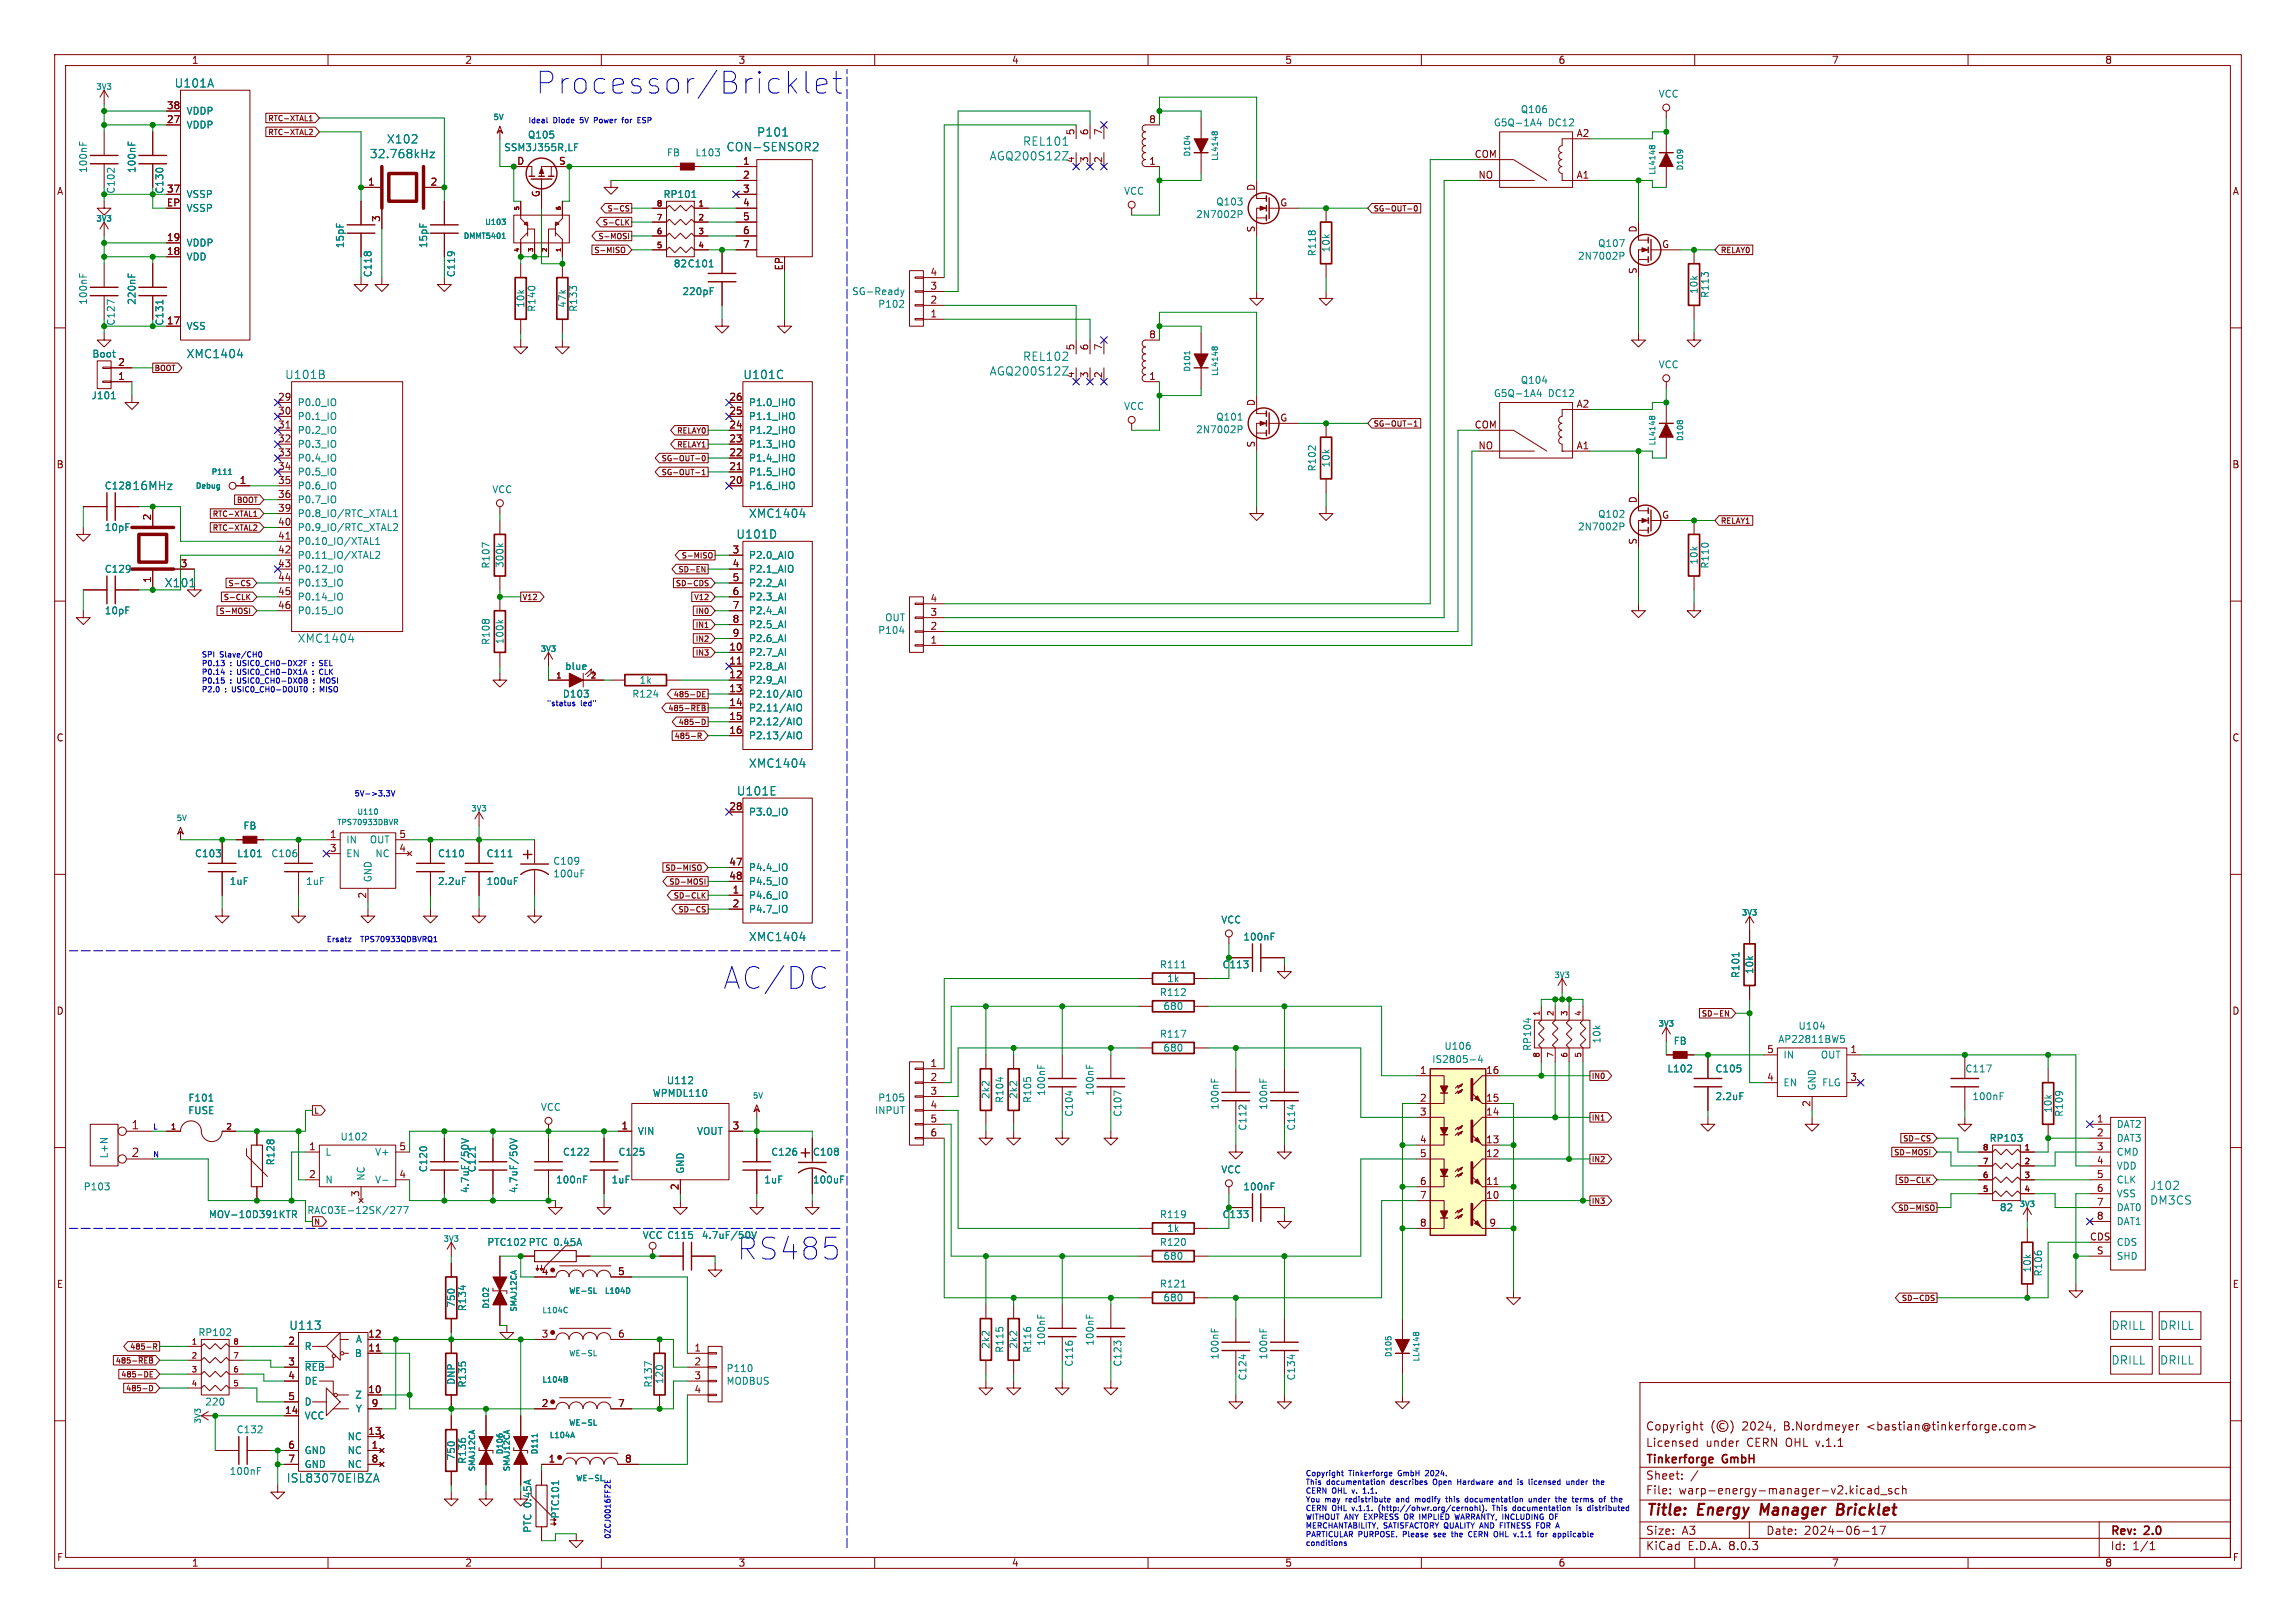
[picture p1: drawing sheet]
<svg xmlns="http://www.w3.org/2000/svg" width="420mm" height="297mm" viewBox="0 0 420 297" stroke-linecap="round" stroke-linejoin="round" font-family="sans-serif">
<defs><g id="words">
<g font-size="5.6" fill="#0000c2">
<text x="97.8" y="17.5">Processor/Bricklet</text>
<text x="132.1" y="181.4">AC/DC</text>
</g>
<text font-size="5.6" fill="#008484" x="134.6" y="230.9">RS485</text>
<g font-size="2.8" fill="#840000">
<text x="95.1" y="157.6">+</text>
<text x="301" y="277.9">Title:</text>
<text x="310.6" y="277.9">Energy</text>
<text x="322.9" y="277.9">Manager</text>
<text x="337.7" y="277.9">Bricklet</text>
</g>
<text font-size="2.8" fill="#008484" x="145.9" y="212.2">+</text>
<g font-size="2.1" fill="#008484">
<text x="31.9" y="16.2">U101A</text>
<text x="67.6" y="29.2">32.768kHz</text>
<text x="70.7" y="26.5">X102</text>
<text x="132.8" y="27.9">CON-SENSOR2</text>
<text x="138.4" y="25.2">P101</text>
<text x="180.9" y="29.6">AGQ200S12Z</text>
<text x="187" y="26.9">REL101</text>
<text x="34" y="65.8">XMC1404</text>
<text x="52.1" y="69.6">U101B</text>
<text x="135.9" y="69.6">U101C</text>
<text x="180.9" y="68.9">AGQ200S12Z</text>
<text x="187" y="66.2">REL102</text>
<text x="24.1" y="89.9">16MHz</text>
<text x="136.9" y="95">XMC1404</text>
<text x="134.6" y="98.8">U101D</text>
<text x="30" y="107.7">X101</text>
<text x="54.4" y="117.8">XMC1404</text>
<text x="136.9" y="140.7">XMC1404</text>
<text x="134.7" y="145.8">U101E</text>
<text x="136.9" y="172.4">XMC1404</text>
<text x="393.2" y="218">J102</text>
<text x="393.2" y="220.6">DM3CS</text>
<text x="52.8" y="243.6">U113</text>
<text x="386.1" y="243.6">DRILL</text>
<text x="395" y="243.6">DRILL</text>
<text x="386.1" y="249.9">DRILL</text>
<text x="395" y="249.9">DRILL</text>
<text x="52.4" y="271.5">ISL83070EIBZA</text>
</g>
<g font-size="2.1" fill="#840000">
<text x="24" y="206.8">1</text>
<text x="24" y="211.8">2</text>
<text x="301" y="262">Copyright</text>
<text x="318.7" y="262">2024,</text>
<text x="326.5" y="262">B.Nordmeyer</text>
<text x="341.8" y="262">&lt;bastian@tinkerforge.com&gt;</text>
<text x="301" y="268.2">Tinkerforge</text>
<text x="301" y="265">Licensed</text>
<text x="312" y="265">under</text>
<text x="315.2" y="268.2">GmbH</text>
<text x="319.6" y="265">CERN OHL v.1.1</text>
<text x="301" y="273.7">File:</text>
<text x="301" y="271">Sheet:</text>
<text x="307.1" y="273.7">warp-energy-manager-v2.kicad_sch</text>
<text x="301" y="281.1">Size:</text>
<text x="307.6" y="281.1">A3</text>
<text x="323" y="281.1">Date:</text>
<text x="330" y="281.1">2024-06-17</text>
<text x="386" y="281.3">Rev:</text>
<text x="392.4" y="281.3">2.0</text>
<text x="301" y="283.9">KiCad</text>
<text x="308.7" y="283.9">E.D.A.</text>
<text x="316.3" y="283.9">8.0.3</text>
<text x="386" y="283.9">Id:</text>
<text x="390.1" y="283.9">1/1</text>
</g>
<g font-size="1.8" fill="#840000">
<text x="35" y="11.9">1</text>
<text x="85" y="11.9">2</text>
<text x="135" y="11.9">3</text>
<text x="185" y="11.9">4</text>
<text x="235" y="11.9">5</text>
<text x="285" y="11.9">6</text>
<text x="335" y="11.9">7</text>
<text x="385" y="11.9">8</text>
<text x="30.4" y="22.6">27</text>
<text x="30.4" y="20.1">38</text>
<text x="210.1" y="22.6">8</text>
<text x="196.6" y="29.9" transform="rotate(-90 196.6 29.9)">4</text>
<text x="196.6" y="24.8" transform="rotate(-90 196.6 24.8)">5</text>
<text x="199.1" y="29.9" transform="rotate(-90 199.1 29.9)">3</text>
<text x="199.1" y="24.8" transform="rotate(-90 199.1 24.8)">6</text>
<text x="201.7" y="29.9" transform="rotate(-90 201.7 29.9)">2</text>
<text x="201.7" y="24.8" transform="rotate(-90 201.7 24.8)">7</text>
<text x="269.7" y="29">COM</text>
<text x="288.3" y="25.1">A2</text>
<text x="10.3" y="35.9">A</text>
<text x="30.4" y="35.3">37</text>
<text x="67.2" y="34">1</text>
<text x="78.7" y="34">2</text>
<text x="94.5" y="30.2">D</text>
<text x="102.2" y="30.2">S</text>
<text x="135.8" y="30.2">1</text>
<text x="135.8" y="32.8">2</text>
<text x="135.8" y="35.3">3</text>
<text x="210.1" y="30.2">1</text>
<text x="229.6" y="35" transform="rotate(-90 229.6 35)">D</text>
<text x="270.3" y="32.8">NO</text>
<text x="288.3" y="32.8">A1</text>
<text x="408.3" y="35.9">A</text>
<text x="30.4" y="37.8">EP</text>
<text x="69.6" y="40.7" transform="rotate(-90 69.6 40.7)">3</text>
<text x="98.8" y="36.2" transform="rotate(-90 98.8 36.2)">G</text>
<text x="135.8" y="37.8">4</text>
<text x="135.8" y="40.4">5</text>
<text x="234.1" y="37.8">G</text>
<text x="30.4" y="46.7">18</text>
<text x="30.4" y="44.2">19</text>
<text x="135.8" y="42.9">6</text>
<text x="135.8" y="45.5">7</text>
<text x="229.6" y="42.6" transform="rotate(-90 229.6 42.6)">S</text>
<text x="299.5" y="42.6" transform="rotate(-90 299.5 42.6)">D</text>
<text x="303.9" y="45.5">G</text>
<text x="143.3" y="49.6" transform="rotate(-90 143.3 49.6)">EP</text>
<text x="170.1" y="53.1">3</text>
<text x="170.1" y="50.5">4</text>
<text x="299.5" y="50.2" transform="rotate(-90 299.5 50.2)">S</text>
<text x="30.4" y="59.4">17</text>
<text x="170.1" y="58.2">1</text>
<text x="170.1" y="55.6">2</text>
<text x="199.1" y="64.2" transform="rotate(-90 199.1 64.2)">6</text>
<text x="201.7" y="64.2" transform="rotate(-90 201.7 64.2)">7</text>
<text x="210.1" y="62">8</text>
<text x="21.5" y="69.6">1</text>
<text x="21.5" y="67.1">2</text>
<text x="196.6" y="69.3" transform="rotate(-90 196.6 69.3)">4</text>
<text x="199.1" y="69.3" transform="rotate(-90 199.1 69.3)">3</text>
<text x="201.7" y="69.3" transform="rotate(-90 201.7 69.3)">2</text>
<text x="210.1" y="69.6">1</text>
<text x="50.8" y="73.4">29</text>
<text x="50.8" y="75.9">30</text>
<text x="133.3" y="75.9">25</text>
<text x="133.3" y="73.4">26</text>
<text x="229.6" y="74.4" transform="rotate(-90 229.6 74.4)">D</text>
<text x="234.1" y="77.2">G</text>
<text x="288.3" y="74.7">A2</text>
<text x="50.8" y="78.5">31</text>
<text x="50.8" y="81">32</text>
<text x="50.8" y="83.6">33</text>
<text x="133.3" y="83.6">22</text>
<text x="133.3" y="81">23</text>
<text x="133.3" y="78.5">24</text>
<text x="229.6" y="82" transform="rotate(-90 229.6 82)">S</text>
<text x="269.7" y="78.5">COM</text>
<text x="270.3" y="82.3">NO</text>
<text x="288.3" y="82.3">A1</text>
<text x="10.3" y="85.9">B</text>
<text x="43.7" y="88.6">1</text>
<text x="50.8" y="86.1">34</text>
<text x="50.8" y="88.6">35</text>
<text x="133.3" y="88.6">20</text>
<text x="133.3" y="86.1">21</text>
<text x="408.2" y="85.9">B</text>
<text x="27.7" y="95.3" transform="rotate(-90 27.7 95.3)">2</text>
<text x="50.8" y="91.2">36</text>
<text x="50.8" y="93.7">39</text>
<text x="299.5" y="92.2" transform="rotate(-90 299.5 92.2)">D</text>
<text x="303.9" y="95">G</text>
<text x="50.8" y="96.3">40</text>
<text x="50.8" y="98.8">41</text>
<text x="50.8" y="101.3">42</text>
<text x="133.9" y="101.3">3</text>
<text x="299.5" y="99.8" transform="rotate(-90 299.5 99.8)">S</text>
<text x="27.7" y="106.8" transform="rotate(-90 27.7 106.8)">1</text>
<text x="32.9" y="103.9">3</text>
<text x="50.8" y="103.9">43</text>
<text x="50.8" y="106.4">44</text>
<text x="133.9" y="103.9">4</text>
<text x="133.9" y="106.4">5</text>
<text x="50.8" y="109">45</text>
<text x="50.8" y="111.5">46</text>
<text x="133.9" y="109">6</text>
<text x="133.9" y="111.5">7</text>
<text x="170.1" y="112.8">3</text>
<text x="170.1" y="110.2">4</text>
<text x="133.3" y="119.1">10</text>
<text x="133.9" y="114">8</text>
<text x="133.9" y="116.6">9</text>
<text x="170.1" y="117.9">1</text>
<text x="170.1" y="115.3">2</text>
<text x="133.3" y="121.7">11</text>
<text x="133.3" y="124.2">12</text>
<text x="133.3" y="126.7">13</text>
<text x="133.3" y="129.3">14</text>
<text x="133.3" y="131.8">15</text>
<text x="10.3" y="135.9">C</text>
<text x="133.3" y="134.4">16</text>
<text x="408.2" y="135.9">C</text>
<text x="133.3" y="148.3">28</text>
<text x="60.3" y="153.4">1</text>
<text x="60.3" y="156">3</text>
<text x="73" y="156">4</text>
<text x="73" y="153.4">5</text>
<text x="133.3" y="158.5">47</text>
<text x="133.3" y="161">48</text>
<text x="67.1" y="164.5" transform="rotate(-90 67.1 164.5)">2</text>
<text x="133.9" y="163.6">1</text>
<text x="133.9" y="166.1">2</text>
<text x="10.3" y="185.9">D</text>
<text x="408.2" y="185.9">D</text>
<text x="170.1" y="195.3">1</text>
<text x="170.1" y="197.9">2</text>
<text x="259.6" y="196.6">1</text>
<text x="271.7" y="196.6">16</text>
<text x="323.1" y="197.9">4</text>
<text x="323.1" y="192.8">5</text>
<text x="338.4" y="192.8">1</text>
<text x="338.4" y="197.9">3</text>
<text x="170.1" y="200.4">3</text>
<text x="170.1" y="202.9">4</text>
<text x="259.6" y="201.7">2</text>
<text x="271.7" y="201.7">15</text>
<text x="331.2" y="202.6" transform="rotate(-90 331.2 202.6)">2</text>
<text x="113.6" y="206.8">1</text>
<text x="133.9" y="206.8">3</text>
<text x="170.1" y="205.5">5</text>
<text x="170.1" y="208">6</text>
<text x="259.6" y="204.2">3</text>
<text x="259.6" y="209.3">4</text>
<text x="271.7" y="209.3">13</text>
<text x="271.7" y="204.2">14</text>
<text x="383.5" y="205.5">1</text>
<text x="383.5" y="208">2</text>
<text x="56.4" y="210.6">1</text>
<text x="56.4" y="215.6">2</text>
<text x="73" y="215.6">4</text>
<text x="73" y="210.6">5</text>
<text x="259.6" y="211.8">5</text>
<text x="271.7" y="211.8">12</text>
<text x="383.5" y="210.6">3</text>
<text x="383.5" y="213.1">4</text>
<text x="383.5" y="215.6">5</text>
<text x="65.8" y="219.1" transform="rotate(-90 65.8 219.1)">3</text>
<text x="124.2" y="217.9" transform="rotate(-90 124.2 217.9)">2</text>
<text x="259.6" y="216.9">6</text>
<text x="259.6" y="219.5">7</text>
<text x="271.7" y="219.5">10</text>
<text x="271.7" y="216.9">11</text>
<text x="383.5" y="218.2">6</text>
<text x="383.5" y="220.7">7</text>
<text x="259.6" y="224.5">8</text>
<text x="272.3" y="224.5">9</text>
<text x="382.2" y="227.1">CDS</text>
<text x="383.5" y="223.3">8</text>
<text x="99" y="233.4">4</text>
<text x="113" y="233.4">5</text>
<text x="383.5" y="229.6">S</text>
<text x="10.3" y="235.9">E</text>
<text x="408.3" y="235.9">E</text>
<text x="67.3" y="244.9">12</text>
<text x="99" y="244.9">3</text>
<text x="113" y="244.9">6</text>
<text x="52.6" y="246.1">2</text>
<text x="52.6" y="249.9">3</text>
<text x="67.3" y="247.4">11</text>
<text x="126.9" y="247.4">1</text>
<text x="126.9" y="249.9">2</text>
<text x="52.6" y="252.5">4</text>
<text x="52.6" y="256.3">5</text>
<text x="67.3" y="255">10</text>
<text x="67.9" y="257.6">9</text>
<text x="99" y="257.6">2</text>
<text x="113" y="257.6">7</text>
<text x="126.9" y="252.5">3</text>
<text x="126.9" y="255">4</text>
<text x="52" y="258.8">14</text>
<text x="67.3" y="262.6">13</text>
<text x="52.6" y="265.2">6</text>
<text x="52.6" y="267.7">7</text>
<text x="67.9" y="265.2">1</text>
<text x="67.9" y="267.7">8</text>
<text x="100.3" y="267.7">1</text>
<text x="114.2" y="267.7">8</text>
<text x="10.3" y="285.9">F</text>
<text x="35" y="286.9">1</text>
<text x="85" y="286.9">2</text>
<text x="135" y="286.9">3</text>
<text x="185" y="286.9">4</text>
<text x="235" y="286.9">5</text>
<text x="285" y="286.9">6</text>
<text x="335" y="286.9">7</text>
<text x="385" y="286.9">8</text>
<text x="408.3" y="285.9">F</text>
</g>
<g font-size="1.8" fill="#008484">
<text x="34" y="23.7">VDDP</text>
<text x="34" y="21.2">VDDP</text>
<text x="273.2" y="23.3">G5Q-1A4</text>
<text x="278.1" y="20.9">Q106</text>
<text x="283.2" y="23.3">DC12</text>
<text x="303.3" y="18.1">VCC</text>
<text x="92.1" y="27.9">SSM3J355R,LF</text>
<text x="96.5" y="25.6">Q105</text>
<text x="121.9" y="28.8">FB</text>
<text x="127.1" y="28.8">L103</text>
<text x="16.1" y="31.7" transform="rotate(-90 16.1 31.7)">100nF</text>
<text x="21.2" y="35.5" transform="rotate(-90 21.2 35.5)">C102</text>
<text x="25" y="31.7" transform="rotate(-90 25 31.7)">100nF</text>
<text x="30.1" y="35.5" transform="rotate(-90 30.1 35.5)">C130</text>
<text x="205.5" y="35.8">VCC</text>
<text x="34" y="36.4">VSSP</text>
<text x="34" y="39">VSSP</text>
<text x="121.3" y="36.4">RP101</text>
<text x="218.7" y="40.1">2N7002P</text>
<text x="222.4" y="37.8">Q103</text>
<text x="34" y="47.9">VDD</text>
<text x="34" y="45.3">VDDP</text>
<text x="63.1" y="45.5" transform="rotate(-90 63.1 45.5)">15pF</text>
<text x="78.3" y="45.5" transform="rotate(-90 78.3 45.5)">15pF</text>
<text x="240.9" y="47" transform="rotate(-90 240.9 47)">R118</text>
<text x="243.4" y="46.3" transform="rotate(-90 243.4 46.3)">10k</text>
<text x="288.5" y="47.7">2N7002P</text>
<text x="292.2" y="45.4">Q107</text>
<text x="68.2" y="50.8" transform="rotate(-90 68.2 50.8)">C118</text>
<text x="83.4" y="50.8" transform="rotate(-90 83.4 50.8)">C119</text>
<text x="123.1" y="49.1">82 C101</text>
<text x="310.7" y="53.9" transform="rotate(-90 310.7 53.9)">10k</text>
<text x="16.1" y="55.9" transform="rotate(-90 16.1 55.9)">100nF</text>
<text x="21.2" y="59.7" transform="rotate(-90 21.2 59.7)">C127</text>
<text x="25" y="55.9" transform="rotate(-90 25 55.9)">220nF</text>
<text x="30.1" y="59.7" transform="rotate(-90 30.1 59.7)">C131</text>
<text x="96.1" y="56.4" transform="rotate(-90 96.1 56.4)">10k</text>
<text x="98.1" y="57.2" transform="rotate(-90 98.1 57.2)">R140</text>
<text x="103.7" y="56.4" transform="rotate(-90 103.7 56.4)">47k</text>
<text x="105.8" y="57.2" transform="rotate(-90 105.8 57.2)">R133</text>
<text x="124.7" y="54.2">220pF</text>
<text x="155.8" y="54.2">SG-Ready</text>
<text x="160.5" y="56.5">P102</text>
<text x="312.8" y="54.6" transform="rotate(-90 312.8 54.6)">R113</text>
<text x="16.8" y="65.6">Boot</text>
<text x="34" y="60.6">VSS</text>
<text x="196.6" y="64.2" transform="rotate(-90 196.6 64.2)">5</text>
<text x="278.1" y="70.4">Q104</text>
<text x="303.3" y="67.6">VCC</text>
<text x="16.7" y="73.3">J101</text>
<text x="54.4" y="74.5">P0.0_IO</text>
<text x="54.4" y="77.1">P0.1_IO</text>
<text x="136.9" y="77.1">P1.1_IHO</text>
<text x="136.9" y="74.5">P1.0_IHO</text>
<text x="205.5" y="75.2">VCC</text>
<text x="222.4" y="77.2">Q101</text>
<text x="273.2" y="72.9">G5Q-1A4</text>
<text x="283.2" y="72.9">DC12</text>
<text x="54.4" y="79.6">P0.2_IO</text>
<text x="54.4" y="82.1">P0.3_IO</text>
<text x="136.9" y="82.1">P1.3_IHO</text>
<text x="136.9" y="79.6">P1.2_IHO</text>
<text x="218.7" y="79.5">2N7002P</text>
<text x="19.1" y="89.8">C128</text>
<text x="54.4" y="84.7">P0.4_IO</text>
<text x="54.4" y="87.2">P0.5_IO</text>
<text x="54.4" y="89.8">P0.6_IO</text>
<text x="136.9" y="89.8">P1.6_IHO</text>
<text x="136.9" y="87.2">P1.5_IHO</text>
<text x="136.9" y="84.7">P1.4_IHO</text>
<text x="240.9" y="86.4" transform="rotate(-90 240.9 86.4)">R102</text>
<text x="243.4" y="85.6" transform="rotate(-90 243.4 85.6)">10k</text>
<text x="54.4" y="92.3">P0.7_IO</text>
<text x="54.4" y="94.8">P0.8_IO/RTC_XTAL1</text>
<text x="90" y="90.4">VCC</text>
<text x="292.2" y="94.9">Q102</text>
<text x="19.1" y="97.4">10pF</text>
<text x="54.4" y="97.4">P0.9_IO/RTC_XTAL2</text>
<text x="54.4" y="99.9">P0.10_IO/XTAL1</text>
<text x="288.5" y="97.3">2N7002P</text>
<text x="19.1" y="105">C129</text>
<text x="54.4" y="102.5">P0.11_IO/XTAL2</text>
<text x="54.4" y="105">P0.12_IO</text>
<text x="54.4" y="107.5">P0.13_IO</text>
<text x="89.8" y="104.2" transform="rotate(-90 89.8 104.2)">R107</text>
<text x="92.3" y="104" transform="rotate(-90 92.3 104)">300k</text>
<text x="136.9" y="102.5">P2.0_AIO</text>
<text x="136.9" y="105">P2.1_AIO</text>
<text x="136.9" y="107.5">P2.2_AI</text>
<text x="310.7" y="103.4" transform="rotate(-90 310.7 103.4)">10k</text>
<text x="312.8" y="104.2" transform="rotate(-90 312.8 104.2)">R110</text>
<text x="19.1" y="112.6">10pF</text>
<text x="54.4" y="110.1">P0.14_IO</text>
<text x="54.4" y="112.6">P0.15_IO</text>
<text x="136.9" y="110.1">P2.3_AI</text>
<text x="136.9" y="112.6">P2.4_AI</text>
<text x="161.8" y="113.9">OUT</text>
<text x="89.8" y="118.1" transform="rotate(-90 89.8 118.1)">R108</text>
<text x="92.3" y="118" transform="rotate(-90 92.3 118)">100k</text>
<text x="136.9" y="115.2">P2.5_AI</text>
<text x="136.9" y="117.7">P2.6_AI</text>
<text x="160.5" y="116.2">P104</text>
<text x="103.3" y="122.8">blue</text>
<text x="116.9" y="125.3">1k</text>
<text x="136.9" y="120.2">P2.7_AI</text>
<text x="136.9" y="122.8">P2.8_AI</text>
<text x="136.9" y="125.3">P2.9_AI</text>
<text x="102.9" y="127.9">D103</text>
<text x="115.6" y="127.9">R124</text>
<text x="136.9" y="127.9">P2.10/AIO</text>
<text x="136.9" y="130.4">P2.11/AIO</text>
<text x="136.9" y="132.9">P2.12/AIO</text>
<text x="136.9" y="135.5">P2.13/AIO</text>
<text x="136.9" y="149.5">P3.0_IO</text>
<text x="44.4" y="152">FB</text>
<text x="63.2" y="154.5">IN</text>
<text x="67.5" y="154.5">OUT</text>
<text x="35.6" y="157.1">C103</text>
<text x="43.3" y="157.1">L101</text>
<text x="49.5" y="157.1">C106</text>
<text x="63.2" y="157.1">EN</text>
<text x="68.2" y="161.5" transform="rotate(-90 68.2 161.5)">GND</text>
<text x="68.6" y="157.1">NC</text>
<text x="80" y="157.1">C110</text>
<text x="88.9" y="157.1">C111</text>
<text x="101.1" y="158.4">C109</text>
<text x="101.1" y="160.8">100uF</text>
<text x="136.9" y="159.6">P4.4_IO</text>
<text x="41.9" y="162.2">1uF</text>
<text x="55.9" y="162.2">1uF</text>
<text x="80" y="162.2">2.2uF</text>
<text x="88.9" y="162.2">100uF</text>
<text x="136.9" y="164.7">P4.6_IO</text>
<text x="136.9" y="167.2">P4.7_IO</text>
<text x="136.9" y="162.2">P4.5_IO</text>
<text x="223.3" y="169.2">VCC</text>
<text x="227.3" y="172.3">100nF</text>
<text x="212.1" y="177.4">R111</text>
<text x="213.4" y="179.9">1k</text>
<text x="223.5" y="177.4">C113</text>
<text x="318.4" y="179.1" transform="rotate(-90 318.4 179.1)">R101</text>
<text x="320.9" y="178.4" transform="rotate(-90 320.9 178.4)">10k</text>
<text x="212.1" y="182.5">R112</text>
<text x="212.7" y="185">680</text>
<text x="212.1" y="190.1">R117</text>
<text x="293" y="191.1" transform="rotate(-90 293 191.1)">10k</text>
<text x="306.1" y="191.4">FB</text>
<text x="325.2" y="191">AP22811BW5</text>
<text x="328.9" y="188.6">U104</text>
<text x="212.7" y="192.6">680</text>
<text x="261.9" y="194.7">IS2805-4</text>
<text x="264.1" y="192.3">U106</text>
<text x="280.3" y="192.4" transform="rotate(-90 280.3 192.4)">RP104</text>
<text x="304.9" y="196.4">L102</text>
<text x="313.7" y="196.4">C105</text>
<text x="326.1" y="193.9">IN</text>
<text x="333" y="193.9">OUT</text>
<text x="359.4" y="196.4">C117</text>
<text x="34.4" y="201.8">F101</text>
<text x="98.8" y="203.5">VCC</text>
<text x="119.3" y="200.9">WPMDL110</text>
<text x="121.9" y="198.6">U112</text>
<text x="160.5" y="201.8">P105</text>
<text x="181.2" y="201.2" transform="rotate(-90 181.2 201.2)">2k2</text>
<text x="183.7" y="201.9" transform="rotate(-90 183.7 201.9)">R104</text>
<text x="186.3" y="201.2" transform="rotate(-90 186.3 201.2)">2k2</text>
<text x="188.8" y="201.9" transform="rotate(-90 188.8 201.9)">R105</text>
<text x="191.4" y="200.7" transform="rotate(-90 191.4 200.7)">100nF</text>
<text x="200.3" y="200.7" transform="rotate(-90 200.3 200.7)">100nF</text>
<text x="223.1" y="203.2" transform="rotate(-90 223.1 203.2)">100nF</text>
<text x="232" y="203.2" transform="rotate(-90 232 203.2)">100nF</text>
<text x="313.7" y="201.5">2.2uF</text>
<text x="326.1" y="199">EN</text>
<text x="332.3" y="199.6" transform="rotate(-90 332.3 199.6)">GND</text>
<text x="333.2" y="199">FLG</text>
<text x="360.7" y="201.5">100nF</text>
<text x="375.5" y="203.8" transform="rotate(-90 375.5 203.8)">10k</text>
<text x="34.3" y="204.1">FUSE</text>
<text x="62.2" y="208.9">U102</text>
<text x="116.6" y="207.9">VIN</text>
<text x="127.4" y="207.9">VOUT</text>
<text x="159.9" y="204.1">INPUT</text>
<text x="196.4" y="204.5" transform="rotate(-90 196.4 204.5)">C104</text>
<text x="205.3" y="204.5" transform="rotate(-90 205.3 204.5)">C107</text>
<text x="228.2" y="207" transform="rotate(-90 228.2 207)">C112</text>
<text x="237.1" y="207" transform="rotate(-90 237.1 207)">C114</text>
<text x="363.8" y="209.1">RP103</text>
<text x="377.5" y="204.5" transform="rotate(-90 377.5 204.5)">R109</text>
<text x="387.1" y="206.6">DAT2</text>
<text x="387.1" y="209.1">DAT3</text>
<text x="19.9" y="212.1" transform="rotate(-90 19.9 212.1)">L+N</text>
<text x="50.4" y="213.4" transform="rotate(-90 50.4 213.4)">R128</text>
<text x="59.4" y="211.7">L</text>
<text x="68.5" y="211.7">V+</text>
<text x="78.3" y="214.6" transform="rotate(-90 78.3 214.6)">C120</text>
<text x="87.2" y="214.6" transform="rotate(-90 87.2 214.6)">C121</text>
<text x="102.9" y="211.7">C122</text>
<text x="113" y="211.7">C125</text>
<text x="125.3" y="214.9" transform="rotate(-90 125.3 214.9)">GND</text>
<text x="141" y="211.7">C126</text>
<text x="148.6" y="211.7">C108</text>
<text x="223.3" y="214.9">VCC</text>
<text x="387.1" y="211.7">CMD</text>
<text x="387.1" y="214.2">VDD</text>
<text x="15.2" y="218">P103</text>
<text x="59.4" y="216.8">N</text>
<text x="66.9" y="216.2" transform="rotate(-90 66.9 216.2)">NC</text>
<text x="68.5" y="216.8">V-</text>
<text x="86" y="218.4" transform="rotate(-90 86 218.4)">4.7uF/50V</text>
<text x="94.8" y="218.4" transform="rotate(-90 94.8 218.4)">4.7uF/50V</text>
<text x="101.6" y="216.8">100nF</text>
<text x="111.8" y="216.8">1uF</text>
<text x="139.7" y="216.8">1uF</text>
<text x="148.6" y="216.8">100uF</text>
<text x="227.3" y="218">100nF</text>
<text x="365.7" y="221.8">82</text>
<text x="387.1" y="216.8">CLK</text>
<text x="387.1" y="219.3">VSS</text>
<text x="387.1" y="221.8">DAT0</text>
<text x="38.1" y="223.1">MOV-10D391KTR</text>
<text x="56.1" y="222.4">RAC03E-12SK/277</text>
<text x="117.5" y="226.9">VCC C115</text>
<text x="128.3" y="226.9">4.7uF/50V</text>
<text x="212.1" y="223.1">R119</text>
<text x="213.4" y="225.7">1k</text>
<text x="223.5" y="223.1">C133</text>
<text x="387.1" y="224.4">DAT1</text>
<text x="89" y="228.2">PTC102 PTC 0.45A</text>
<text x="212.1" y="228.2">R120</text>
<text x="212.7" y="230.7">680</text>
<text x="371.7" y="233" transform="rotate(-90 371.7 233)">10k</text>
<text x="373.7" y="233.7" transform="rotate(-90 373.7 233.7)">R106</text>
<text x="387.1" y="228.2">CDS</text>
<text x="387.1" y="230.7">SHD</text>
<text x="83.4" y="239.4" transform="rotate(-90 83.4 239.4)">750</text>
<text x="212.1" y="235.8">R121</text>
<text x="212.7" y="238.4">680</text>
<text x="36.2" y="244.7">RP102</text>
<text x="65" y="246">A</text>
<text x="85.4" y="240" transform="rotate(-90 85.4 240)">R134</text>
<text x="55.6" y="247.2">R</text>
<text x="55.6" y="251.1">~{REB}</text>
<text x="64.8" y="248.5">B</text>
<text x="132.8" y="251.3">P110</text>
<text x="181.2" y="246.9" transform="rotate(-90 181.2 246.9)">2k2</text>
<text x="183.7" y="247.7" transform="rotate(-90 183.7 247.7)">R115</text>
<text x="186.3" y="246.9" transform="rotate(-90 186.3 246.9)">2k2</text>
<text x="188.8" y="247.7" transform="rotate(-90 188.8 247.7)">R116</text>
<text x="191.4" y="246.4" transform="rotate(-90 191.4 246.4)">100nF</text>
<text x="196.4" y="250.2" transform="rotate(-90 196.4 250.2)">C116</text>
<text x="200.3" y="246.4" transform="rotate(-90 200.3 246.4)">100nF</text>
<text x="205.3" y="250.2" transform="rotate(-90 205.3 250.2)">C123</text>
<text x="223.1" y="248.9" transform="rotate(-90 223.1 248.9)">100nF</text>
<text x="232" y="248.9" transform="rotate(-90 232 248.9)">100nF</text>
<text x="37.5" y="257.4">220</text>
<text x="55.6" y="253.6">DE</text>
<text x="55.6" y="257.4">D</text>
<text x="64.9" y="256.1">Z</text>
<text x="83.4" y="253.5" transform="rotate(-90 83.4 253.5)">DNP</text>
<text x="85.4" y="254" transform="rotate(-90 85.4 254)">R135</text>
<text x="119.5" y="254" transform="rotate(-90 119.5 254)">R137</text>
<text x="121.5" y="253.4" transform="rotate(-90 121.5 253.4)">120</text>
<text x="132.8" y="253.6">MODBUS</text>
<text x="228.2" y="252.7" transform="rotate(-90 228.2 252.7)">C124</text>
<text x="237.1" y="252.7" transform="rotate(-90 237.1 252.7)">C134</text>
<text x="43.2" y="262.5">C132</text>
<text x="55.6" y="259.9">VCC</text>
<text x="63.5" y="263.8">NC</text>
<text x="65" y="258.7">Y</text>
<text x="55.6" y="266.3">GND</text>
<text x="55.6" y="268.8">GND</text>
<text x="63.5" y="266.3">NC</text>
<text x="63.5" y="268.8">NC</text>
<text x="83.4" y="267.3" transform="rotate(-90 83.4 267.3)">750</text>
<text x="85.4" y="268" transform="rotate(-90 85.4 268)">R136</text>
<text x="41.9" y="270.1">100nF</text>
<text x="97.4" y="280.6" transform="rotate(-90 97.4 280.6)">PTC 0.45A</text>
<text x="102.5" y="278" transform="rotate(-90 102.5 278)">PTC101</text>
</g>
<g font-size="1.4" fill="#008484">
<text x="17.5" y="16.6">3V3</text>
<text x="90.2" y="22.2">5V</text>
<text x="217.9" y="28.8" transform="rotate(-90 217.9 28.8)">D104</text>
<text x="223" y="29.6" transform="rotate(-90 223 29.6)">LL4148</text>
<text x="303" y="32.1" transform="rotate(-90 303 32.1)">LL4148</text>
<text x="308.1" y="31.3" transform="rotate(-90 308.1 31.3)">D109</text>
<text x="17.5" y="40.7">3V3</text>
<text x="88.6" y="41.4">U103</text>
<text x="84.7" y="43.9">DMMT5401</text>
<text x="217.9" y="68.1" transform="rotate(-90 217.9 68.1)">D101</text>
<text x="223" y="68.9" transform="rotate(-90 223 68.9)">LL4148</text>
<text x="303" y="81.6" transform="rotate(-90 303 81.6)">LL4148</text>
<text x="308.1" y="80.8" transform="rotate(-90 308.1 80.8)">D108</text>
<text x="35.7" y="89.6">Debug</text>
<text x="38.6" y="87.1">P111</text>
<text x="98.8" y="119.5">3V3</text>
<text x="65.2" y="149.3">U110</text>
<text x="86.1" y="148.7">3V3</text>
<text x="32.2" y="150.4">5V</text>
<text x="61.6" y="151.2">TPS70933DBVR</text>
<text x="318.5" y="167.7">3V3</text>
<text x="284.2" y="179.2">3V3</text>
<text x="303.3" y="188.1">3V3</text>
<text x="137.6" y="201.2">5V</text>
<text x="369.3" y="221.1">3V3</text>
<text x="81" y="227.4">3V3</text>
<text x="89.6" y="239.6" transform="rotate(-90 89.6 239.6)">D102</text>
<text x="104" y="237">WE-SL</text>
<text x="110.5" y="237">L104D</text>
<text x="94.7" y="240.1" transform="rotate(-90 94.7 240.1)">SMAJ12CA</text>
<text x="99.1" y="240.5">L104C</text>
<text x="104" y="248.4">WE-SL</text>
<text x="254.7" y="248.5" transform="rotate(-90 254.7 248.5)">D105</text>
<text x="259.8" y="249.3" transform="rotate(-90 259.8 249.3)">LL4148</text>
<text x="99.1" y="253.2">L104B</text>
<text x="36.9" y="260.6" transform="rotate(-90 36.9 260.6)">3V3</text>
<text x="100.4" y="263.4">L104A</text>
<text x="104" y="261.1">WE-SL</text>
<text x="87.1" y="269.4" transform="rotate(-90 87.1 269.4)">SMAJ12CA</text>
<text x="92.2" y="266.2" transform="rotate(-90 92.2 266.2)">D106</text>
<text x="93.4" y="269.4" transform="rotate(-90 93.4 269.4)">SMAJ12CA</text>
<text x="98.5" y="266.2" transform="rotate(-90 98.5 266.2)">D111</text>
<text x="105.3" y="271.2">WE-SL</text>
</g>
<g font-size="1.4" fill="#840000">
<text x="48.9" y="22.4">RTC-XTAL1</text>
<text x="48.9" y="24.9">RTC-XTAL2</text>
<text x="110.1" y="41.4">S-CLK</text>
<text x="111" y="38.9">S-CS</text>
<text x="120" y="40.4">7</text>
<text x="120" y="37.8">8</text>
<text x="127.7" y="37.8">1</text>
<text x="127.7" y="40.4">2</text>
<text x="251.2" y="38.9">SG-OUT-0</text>
<text x="108.6" y="46.5">S-MISO</text>
<text x="109.3" y="44">S-MOSI</text>
<text x="120" y="45.5">5</text>
<text x="120" y="42.9">6</text>
<text x="127.7" y="42.9">3</text>
<text x="127.7" y="45.5">4</text>
<text x="314.7" y="46.5">RELAY0</text>
<text x="28.2" y="68.1">BOOT</text>
<text x="123.7" y="82.1">RELAY1</text>
<text x="123.7" y="79.5">RELAY0</text>
<text x="251.2" y="78.3">SG-OUT-1</text>
<text x="120.9" y="84.6">SG-OUT-0</text>
<text x="120.9" y="87.2">SG-OUT-1</text>
<text x="38.8" y="94.8">RTC-XTAL1</text>
<text x="43.2" y="92.2">BOOT</text>
<text x="38.8" y="97.3">RTC-XTAL2</text>
<text x="314.7" y="96.1">RELAY1</text>
<text x="41.6" y="107.5">S-CS</text>
<text x="123.5" y="107.5">SD-CDS</text>
<text x="123.9" y="104.9">SD-EN</text>
<text x="124.5" y="102.4">S-MISO</text>
<text x="40" y="112.6">S-MOSI</text>
<text x="40.8" y="110">S-CLK</text>
<text x="95.5" y="110">V12</text>
<text x="126.8" y="110">V12</text>
<text x="127.1" y="112.6">IN0</text>
<text x="127.1" y="117.6">IN2</text>
<text x="127.1" y="115.1">IN1</text>
<text x="101.6" y="124.2">1</text>
<text x="108" y="124.2">2</text>
<text x="127.1" y="120.2">IN3</text>
<text x="122.1" y="130.3">485-~{REB}</text>
<text x="123.1" y="127.8">485-DE</text>
<text x="123.2" y="135.4">485-R</text>
<text x="124" y="132.9">485-D</text>
<text x="121.5" y="159.5">SD-MISO</text>
<text x="122.3" y="162.1">SD-MOSI</text>
<text x="123.1" y="164.6">SD-CLK</text>
<text x="123.9" y="167.2">SD-CS</text>
<text x="281.7" y="186" transform="rotate(-90 281.7 186)">1</text>
<text x="284.2" y="186" transform="rotate(-90 284.2 186)">2</text>
<text x="286.8" y="186" transform="rotate(-90 286.8 186)">3</text>
<text x="289.3" y="186" transform="rotate(-90 289.3 186)">4</text>
<text x="311.2" y="186.2">SD-EN</text>
<text x="281.7" y="193.7" transform="rotate(-90 281.7 193.7)">8</text>
<text x="284.2" y="193.7" transform="rotate(-90 284.2 193.7)">7</text>
<text x="286.8" y="193.7" transform="rotate(-90 286.8 193.7)">6</text>
<text x="289.3" y="193.7" transform="rotate(-90 289.3 193.7)">5</text>
<text x="291.1" y="197.6">IN0</text>
<text x="57.4" y="204">L</text>
<text x="31.1" y="206.8">1</text>
<text x="41.3" y="206.8">2</text>
<text x="291.1" y="205.3">IN1</text>
<text x="348" y="209.1">SD-CS</text>
<text x="291.1" y="212.9">IN2</text>
<text x="346.3" y="211.6">SD-MOSI</text>
<text x="362.6" y="215.6">6</text>
<text x="362.6" y="213.1">7</text>
<text x="362.6" y="210.6">8</text>
<text x="370.2" y="210.6">1</text>
<text x="370.2" y="213.1">2</text>
<text x="370.2" y="215.6">3</text>
<text x="291.1" y="220.5">IN3</text>
<text x="347.1" y="221.8">SD-MISO</text>
<text x="347.1" y="216.7">SD-CLK</text>
<text x="362.6" y="218.2">5</text>
<text x="370.2" y="218.2">4</text>
<text x="57.4" y="224.3">N</text>
<text x="347.7" y="238.3">SD-CDS</text>
<text x="21" y="249.7">485-~{REB}</text>
<text x="23.7" y="247.2">485-R</text>
<text x="34.9" y="246.1">1</text>
<text x="34.9" y="248.7">2</text>
<text x="34.9" y="251.2">3</text>
<text x="42.6" y="251.2">6</text>
<text x="42.6" y="248.7">7</text>
<text x="42.6" y="246.1">8</text>
<text x="22" y="252.3">485-DE</text>
<text x="22.9" y="254.8">485-D</text>
<text x="34.9" y="253.7">4</text>
<text x="42.6" y="253.7">5</text>
</g>
<g font-size="1.4" fill="#0000c2">
<text x="96.5" y="22.6">Ideal</text>
<text x="101.2" y="22.6">Diode</text>
<text x="106.3" y="22.6">5V</text>
<text x="109.1" y="22.6">Power</text>
<text x="114.5" y="22.6">for</text>
<text x="117.6" y="22.6">ESP</text>
<text x="36.8" y="120.4">SPI</text>
<text x="36.8" y="122">P0.13</text>
<text x="36.8" y="123.6">P0.14</text>
<text x="36.8" y="125.2">P0.15</text>
<text x="40.2" y="120.4">Slave/CH0</text>
<text x="42.1" y="122">:</text>
<text x="42.1" y="123.6">:</text>
<text x="42.1" y="125.2">:</text>
<text x="43.6" y="122">USIC0_CH0-DX2F</text>
<text x="43.6" y="123.6">USIC0_CH0-DX1A</text>
<text x="43.6" y="125.2">USIC0_CH0-DX0B</text>
<text x="59.2" y="122">SEL</text>
<text x="59.2" y="123.6">CLK</text>
<text x="59.3" y="125.2">MOSI</text>
<text x="36.8" y="126.8">P2.0</text>
<text x="41.2" y="126.8">:</text>
<text x="42.7" y="126.8">USIC0_CH0-DOUT0</text>
<text x="59.3" y="126.8">MISO</text>
<text x="99.9" y="129.3">&quot;status</text>
<text x="106.2" y="129.3">led&quot;</text>
<text x="64.8" y="145.8">5V-&gt;3.3V</text>
<text x="59.7" y="172.5">Ersatz</text>
<text x="66.3" y="172.5">TPS70933QDBVRQ1</text>
<text x="27.9" y="206.8">L</text>
<text x="27.9" y="211.8">N</text>
<text x="238.8" y="270.2">Copyright</text>
<text x="238.8" y="271.8">This</text>
<text x="238.8" y="273.4">CERN</text>
<text x="238.8" y="275">You</text>
<text x="242.4" y="275">may</text>
<text x="242.7" y="271.8">documentation</text>
<text x="243.7" y="273.4">OHL</text>
<text x="246.4" y="275">redistribute</text>
<text x="246.8" y="270.2">Tinkerforge</text>
<text x="247.6" y="273.4">v.</text>
<text x="249.8" y="273.4">1.1.</text>
<text x="254.6" y="271.8">describes</text>
<text x="255.9" y="275">and</text>
<text x="256" y="270.2">GmbH</text>
<text x="259.6" y="275">modify</text>
<text x="261.2" y="270.2">2024.</text>
<text x="262.7" y="271.8">Open</text>
<text x="265.5" y="275">this</text>
<text x="267.3" y="271.8">Hardware</text>
<text x="269.3" y="275">documentation</text>
<text x="275.2" y="271.8">and</text>
<text x="278.9" y="271.8">is</text>
<text x="281.2" y="271.8">licensed</text>
<text x="281.2" y="275">under</text>
<text x="286.4" y="275">the</text>
<text x="288.3" y="271.8">under</text>
<text x="289.7" y="275">terms</text>
<text x="293.5" y="271.8">the</text>
<text x="294.8" y="275">of</text>
<text x="111.8" y="281.7" transform="rotate(-90 111.8 281.7)">0ZCJ0016FF2E</text>
<text x="238.8" y="276.6">CERN</text>
<text x="238.8" y="278.2">WITHOUT ANY EXPRESS</text>
<text x="238.8" y="279.8">MERCHANTABILITY,</text>
<text x="238.8" y="281.4">PARTICULAR</text>
<text x="243.7" y="276.6">OHL</text>
<text x="247.6" y="276.6">v.1.1.</text>
<text x="248.5" y="281.4">PURPOSE.</text>
<text x="252.7" y="276.6">(http://ohwr.org/cernohl).</text>
<text x="253.1" y="279.8">SATISFACTORY QUALITY AND</text>
<text x="256.9" y="281.4">Please</text>
<text x="257.4" y="278.2">OR</text>
<text x="260.4" y="278.2">IMPLIED</text>
<text x="262.8" y="281.4">see</text>
<text x="266.3" y="281.4">the</text>
<text x="267.2" y="278.2">WARRANTY, INCLUDING</text>
<text x="269.6" y="281.4">CERN</text>
<text x="273.8" y="276.6">This</text>
<text x="274.6" y="281.4">OHL</text>
<text x="275.1" y="279.8">FITNESS</text>
<text x="277.7" y="276.6">documentation</text>
<text x="278.5" y="281.4">v.1.1</text>
<text x="282" y="279.8">FOR</text>
<text x="283" y="281.4">for</text>
<text x="286.1" y="281.4">applicable</text>
<text x="289.7" y="276.6">is</text>
<text x="291.9" y="276.6">distributed</text>
<text x="238.8" y="283">conditions</text>
</g>
<g font-size="1.1" fill="#840000">
<text x="95" y="38.6" transform="rotate(-90 95 38.6)">5</text>
<text x="102.6" y="38.6" transform="rotate(-90 102.6 38.6)">6</text>
<text x="95" y="46.2" transform="rotate(-90 95 46.2)">4</text>
<text x="97.5" y="46.2" transform="rotate(-90 97.5 46.2)">3</text>
<text x="100.1" y="46.2" transform="rotate(-90 100.1 46.2)">2</text>
<text x="102.6" y="46.2" transform="rotate(-90 102.6 46.2)">1</text>
</g>
</g></defs>
<g fill="none" stroke="#840000" stroke-width=".18">
<path d="M10 10h400v277h-400zM12 12h396v273h-396zM19 16.5v2.6M19 16.5l.8 1.3M19 16.5l-.7 1.3M33 16.5h12.7v45.7h-12.7zM60 10v2M110 10v2M160 10v2M210 10v2M260 10v2M310 10v2"/>
<path d="M360 10v2M19 36.8v1.3h1.3l-1.3 1.3-1.2-1.3h1.2M19 24.1v4.3M19 30v4.3M27.9 24.1v4.3M27.9 30v4.3M30.5 22.9h2.5M30.5 35.6h2.5M30.5 20.3h2.5M66 34.3h3.8M66 36.8v4.3M69.8 38.1v3.8"/>
<path d="M77.5 34.3h3.8M81.3 36.8v4.3M91.4 23.1l.5 1.3-.5-.5-.5 .5zM91.4 23.9v1.5M94 39.4h10.1v5.1h-10.1zM94 30.5h3.3v1.8M95.2 36.8v3.2l1.3 1.3M99.1 32.8v5.3M100.8 30.5v1.8M102.9 36.8v3.2l-1.3 1.3 .6-.3-.3-.4-.3 .5M104.1 30.5h-5v1.8M111.8 33v1.3h-1.3l1.3 1.3 1.2-1.3h-1.2"/>
<path d="M119.4 38.1h2.5l.5-.5 1 1 1.1-1 1 1 1-1 .5 .5h2.5M121.9 36.8h5.1v10.2h-5.1zM123.2 30.5h1.3M127 30.5h1.3M134.6 30.5h3.8M134.6 38.1h3.8M134.6 33h3.8M134.6 35.6h3.8M138.4 29.2h10.2v17.8h-10.2zM196.8 22.9v2.5M196.8 27.9v2.6M199.4 22.9v2.5"/>
<path d="M199.4 27.9v2.6M201.9 22.9v2.5M201.9 27.9v2.6M207 38.1v1.3M209.5 24.1a.63 .63 0 0 0-.6 .7 .63 .63 0 0 0 .6 .6 .64 .64 0 0 0-.6 .6 .64 .64 0 0 0 .6 .7 .64 .64 0 0 0-.6 .6 .64 .64 0 0 0 .6 .6 .64 .64 0 0 0-.6 .7 .64 .64 0 0 0 .6 .6 .64 .64 0 0 0-.6 .6 .64 .64 0 0 0 .6 .7M209.5 30.5h2.6M212.1 22.9h-2.6a.63 .63 0 0 0-.6 .6 .63 .63 0 0 0 .6 .6M219.7 21.6v3.8M219.7 27.9v3.9M229.9 39.9h1.7M229.9 33v3.3h1.7M231.6 38.1h-1.7v5.1"/>
<path d="M232.2 38.1h5.3M242.6 38.1v2.5M273 29.2h3.9l6.1 3.8M273 33h7.7M274.3 24.1h13.4v10.2h-13.4zM285.7 26.7a.63 .63 0 0 0-.6 .6 .63 .63 0 0 0 .6 .6 .64 .64 0 0 0-.6 .7 .64 .64 0 0 0 .6 .6 .64 .64 0 0 0-.6 .6 .64 .64 0 0 0 .6 .7M285.7 30.5a.63 .63 0 0 0-.6 .6 .63 .63 0 0 0 .6 .6M285.7 33h.1M285.7 31.8v1.2M285.7 33h5.1M288.3 25.4h-2.6v1.3M304.8 20.3v1.3"/>
<path d="M304.8 24.1v3.8M304.8 30.5v3.8M10 60h2M19 40.6l.8 1.3M19 40.6v2.6M19 48.3v4.3M19 54.1v4.3M19 40.6l-.7 1.3M27.9 48.3v4.3M27.9 54.1v4.3M30.5 59.7h2.5M30.5 47h2.5"/>
<path d="M30.5 44.5h2.5M66 50.8v1.3h1.3l-1.3 1.2-1.2-1.2h1.2M66 42.7v4.3M69.8 50.8v1.3h1.3l-1.3 1.2-1.2-1.2h1.2M81.3 50.8v1.3h1.2l-1.2 1.2-1.3-1.2h1.3M81.3 42.7v4.3M95.2 48.3v2.5M95.2 58.4v2.6M95.9 41l.4-.4 .2 .7zM96.5 41.9h1.3v5.1M96.5 42.5l-1.3 1.3v3.2M96.5 40.6v2.6"/>
<path d="M101.6 41.9h-1.3v5.1M101.6 42.5l1.3 1.3v3.2M101.6 40.6v2.6M102.9 48.3v2.5M102.9 58.4v2.6M119.4 45.7h2.5l.5-.5 1 1 1.1-1 1 1 1-1 .5 .5h2.5M119.4 43.2h2.5l.5-.5 1 1 1.1-1 1 1 1-1 .5 .5h2.5M119.4 40.6h2.5l.5-.5 1 1 1.1-1 1 1 1-1 .5 .5h2.5M132.1 58.4v1.3h-1.3l1.3 1.3 1.2-1.3h-1.2M132.1 45.7v4.3M132.1 51.6v4.3M134.6 45.7h3.8"/>
<path d="M134.6 40.6h3.8M134.6 43.2h3.8M143.5 58.4v1.3h-1.3l1.3 1.3 1.3-1.3h-1.3M166.4 49.5h2.5v10.2h-2.5zM167.4 50.7h1.5v.2h-1.5zM167.4 53.2h1.5v.3h-1.5zM167.4 55.8h1.5v.2h-1.5zM167.4 58.3h1.5v.2h-1.5zM168.9 58.4h3.8M168.9 55.9h3.8M168.9 53.3h3.8M168.9 50.8h3.8"/>
<path d="M229.9 53.3v1.3h1.2l-1.2 1.3-1.3-1.3h1.3M242.6 53.3v1.3h1.2l-1.2 1.3-1.3-1.3h1.3M242.6 48.3v2.5M299.7 47.5h1.8M299.7 40.6v3.3h1.8M301.5 45.7h-1.8v5.1M302 45.7h5.3M309.9 45.7v2.6M309.9 55.9v2.5M408 60h2M19 61v1.2h1.3l-1.3 1.3-1.2-1.3h1.2M95.2 62.2v1.3h1.3l-1.3 1.3-1.2-1.3h1.2"/>
<path d="M102.9 62.2v1.3h1.2l-1.2 1.3-1.3-1.3h1.3M133.3 78.7h2.6M133.3 76.2h2.6M133.3 73.7h2.6M135.9 69.9h12.7v22.8h-12.7zM196.8 62.2v2.6M196.8 67.3v2.6M199.4 62.2v2.6M199.4 67.3v2.6M201.9 62.2v2.6M201.9 67.3v2.6M207 77.5v1.2"/>
<path d="M209.5 63.5a.63 .63 0 0 0-.6 .6 .63 .63 0 0 0 .6 .7 .64 .64 0 0 0-.6 .6 .64 .64 0 0 0 .6 .6 .64 .64 0 0 0-.6 .7 .64 .64 0 0 0 .6 .6 .64 .64 0 0 0-.6 .6 .64 .64 0 0 0 .6 .7M209.5 68.6a.63 .63 0 0 0-.6 .6 .63 .63 0 0 0 .6 .6l2.6 .1M212.1 62.2h-2.6a.63 .63 0 0 0-.6 .7 .63 .63 0 0 0 .6 .6M219.7 61v3.8M219.7 67.3v3.8M229.9 72.4v3.3h1.7M229.9 79.2h1.7M231.6 77.5h-1.7v5.1M232.2 77.5h5.3M273 78.7h3.9l6.1 3.9M274.3 73.7h13.4v10.1h-13.4zM285.7 76.2a.63 .63 0 0 0-.6 .6 .63 .63 0 0 0 .6 .7 .64 .64 0 0 0-.6 .6 .64 .64 0 0 0 .6 .6 .64 .64 0 0 0-.6 .7 .64 .64 0 0 0 .6 .6"/>
<path d="M288.3 74.9h-2.6v1.3M299.7 61v1.2h-1.3l1.3 1.3 1.3-1.3h-1.3M304.8 69.9v1.2M304.8 73.7v3.8M309.9 61v1.2h-1.3l1.3 1.3 1.2-1.3h-1.2M15.2 92.7h4.4M21.1 92.7h4.3M27.9 92.7v3.8M43.2 88.9h2.5M91.4 92.7v1.3M91.4 95.3v2.5M133.3 88.9h2.6"/>
<path d="M133.3 86.4h2.6M133.3 83.8h2.6M133.3 81.3h2.6M134.9 85.9h.7M135.9 99.1h12.7v38.1h-12.7zM273 82.6h7.7M285.7 80a.63 .63 0 0 0-.6 .6 .63 .63 0 0 0 .6 .7M285.7 82.6h.1M285.7 82.6h5.1M285.7 81.3v1.3M299.7 90.2v3.3h1.8M299.7 97h1.8"/>
<path d="M301.5 95.3h-1.8v5M302 95.3h5.3M304.8 80v3.8M309.9 95.3v2.5M10 110h2M27.9 104.1v3.9M31.7 104.1h3.9M91.4 105.4v2.6M91.4 109.2v2.6M91.4 119.4v2.5M100.3 119.4v2.5M100.3 119.4l.8 1.3"/>
<path d="M100.3 119.4l-.7 1.3M133.3 119.4h2.6M133.3 101.6h2.6M133.3 104.1h2.6M133.3 106.7h2.6M133.3 109.2h2.6M133.3 111.8h2.6M133.3 114.3h2.6M133.3 116.8h2.6M166.4 109.2h2.5v10.2h-2.5zM167.4 110.4h1.5v.2h-1.5zM167.4 112.9h1.5v.3h-1.5z"/>
<path d="M167.4 115.4h1.5v.3h-1.5zM167.4 118h1.5v.2h-1.5zM168.9 118.1h3.8M168.9 115.6h3.8M168.9 113h3.8M168.9 110.5h3.8M299.7 110.5v1.3h-1.3l1.3 1.2 1.3-1.2h-1.3M309.9 110.5v1.3h-1.3l1.3 1.2 1.2-1.2h-1.2M309.9 105.4v2.6M408 110h2M91.4 123.2v1.3h1.3l-1.3 1.2-1.2-1.2h1.2M111.8 124.5h2.5"/>
<path d="M121.9 124.5h2.6M133.3 121.9h2.6M133.3 124.5h2.6M133.3 127h2.6M133.3 129.5h2.6M133.3 132.1h2.6M133.3 134.6h2.6M134.9 121.5h.7M10 160h2M33 151.4l.5 1.3-.5-.6-.5 .6zM33 152.1v1.6M40.6 153.7v4.3"/>
<path d="M40.6 159.5v4.3M43.2 153.7h1.2M47 153.7h1.3M54.6 153.7v4.3M54.6 159.5v4.3M59.7 153.7h2.5M59.7 156.2h2.5M62.2 152.4h10.2v10.2h-10.2zM72.4 153.7h2.5M72.4 156.2h2.5M74.5 155.8l.8 .8M75.3 155.8l-.8 .8"/>
<path d="M78.7 153.7v4.3M78.7 159.5v4.3M87.6 148.6v2.5M87.6 153.7v4.3M87.6 159.5v4.3M87.6 148.6l-.7 1.3M87.6 148.6l.8 1.3M97.8 153.7v4.3M97.8 159.3v4.5M133.3 148.6h2.6M133.3 158.8h2.6M135.9 146.1h12.7v22.8h-12.7z"/>
<path d="M408 160h2M40.6 166.4v1.2h1.3l-1.3 1.3-1.2-1.3h1.2M54.6 166.4v1.2h1.3l-1.3 1.3-1.3-1.3h1.3M67.3 162.6v2.5M78.7 166.4v1.2h1.3l-1.3 1.3-1.2-1.3h1.2M87.6 166.4v1.2h1.3l-1.3 1.3-1.2-1.3h1.2M97.8 166.4v1.2h1.3l-1.3 1.3-1.3-1.3h1.3M133.3 163.8h2.6M133.3 166.4h2.6M133.3 161.3h2.6M208.3 179.1h2.5M218.4 179.1h2.6"/>
<path d="M224.8 175.3h4.3M224.8 171.5v1.2M230.6 175.3h4.3M234.9 176.5v1.3h1.3l-1.3 1.3-1.2-1.3h1.2M285.7 179.1v2.5M285.7 179.1l.8 1.2M285.7 179.1l-.7 1.2M320 167.6l.8 1.3M320 167.6v5.1M320 167.6l-.7 1.3M166.4 194.3h2.5v15.3h-2.5zM167.4 198h1.5v.2h-1.5z"/>
<path d="M167.4 195.5h1.5v.2h-1.5zM168.9 195.6h3.8M168.9 198.1h3.8M180.3 193v2.6M185.4 193v2.6M194.3 193v4.4M194.3 198.9v4.3M203.2 193v4.4M203.2 198.9v4.3M208.3 184.2h2.5M208.3 191.8h2.5M218.4 184.2h2.6"/>
<path d="M218.4 191.8h2.6M226.1 195.6v4.3M234.9 195.6v4.3M280.7 186.7h10.1v5.1h-10.1zM281.9 184.2v2.5l-.5 .5 1 1-1 1 1 1-1 1.1 .5 .5v2.5M284.5 184.2v2.5l-.5 .5 1 1-1 1 1 1-1 1.1 .5 .5v2.5M287 184.2v2.5l-.5 .5 1 1-1 1 1 1-1 1.1 .5 .5v2.5M289.6 184.2v2.5l-.5 .5 1 1-1 1 1 1-1 1.1 .5 .5v2.5M304.8 193h1.3M304.8 188v2.5M304.8 188l.8 1.2M304.8 188l-.8 1.2"/>
<path d="M308.6 193h1.3M312.4 193v4.4M312.4 198.9v4.3M320 180.3v2.6M359.4 193v4.4M359.4 198.9v4.3M374.6 195.6v2.5M10 210h2M16.5 205.7h5.1v7.7h-5.1zM23.1 207h4.8M23.1 212.1h4.8M30.5 207h2.5a1.93 1.93 0 0 1 2.1-1.9 1.93 1.93 0 0 1 1.8 2.2 1.9 1.9 0 0 0 2 1.6 1.9 1.9 0 0 0 1.7-1.9h2.6"/>
<path d="M45.1 210.2v1.3l3.8 3.8M47 207v2.6M47 217.2v2.5M55.9 210.8h2.5M55.9 215.9h2.5M58.4 209.6h14v7.6h-14zM65.7 219.3l.7 .8M66 217.2v2.5M66.4 219.3l-.7 .8M72.4 210.8h2.5M72.4 215.9h2.5M100.3 205.7v1.3"/>
<path d="M100.3 208.3v4.3M100.3 214.1v4.3M101.6 219.7v1.3h1.3l-1.3 1.2-1.3-1.2h1.3M110.5 219.7v1.3h1.3l-1.3 1.2-1.3-1.2h1.3M110.5 208.3v4.3M110.5 214.1v4.3M113 207h2.6M115.6 201.9h17.7v14h-17.7zM124.5 219.7v1.3h1.2l-1.2 1.2-1.3-1.2h1.3M124.5 215.9v2.5M133.3 207h2.6M138.4 202.2l.5 1.3-.5-.6-.5 .6z"/>
<path d="M138.4 219.7v1.3h1.3l-1.3 1.2-1.2-1.2h1.2M138.4 202.9v1.6M138.4 208.3v4.3M138.4 214.1v4.3M148.6 208.3v4.3M148.6 219.7v1.3h1.3l-1.3 1.2-1.3-1.2h1.3M148.6 213.9v4.5M167.4 208.2h1.5v.2h-1.5zM167.4 205.6h1.5v.3h-1.5zM167.4 203.1h1.5v.2h-1.5zM167.4 200.5h1.5v.3h-1.5zM168.9 200.7h3.8"/>
<path d="M168.9 203.2h3.8M168.9 205.7h3.8M168.9 208.3h3.8M180.3 207v1.3h1.3l-1.3 1.3-1.2-1.3h1.2M180.3 203.2v2.5M185.4 207v1.3h1.3l-1.3 1.3-1.3-1.3h1.3M185.4 203.2v2.5M194.3 207v1.3h1.3l-1.3 1.3-1.3-1.3h1.3M203.2 207v1.3h1.3l-1.3 1.3-1.3-1.3h1.3M224.8 217.2v1.2M226.1 209.6v1.2h1.2l-1.2 1.3-1.3-1.3h1.3M226.1 201.4v4.3"/>
<path d="M234.9 209.6v1.2h1.3l-1.3 1.3-1.2-1.3h1.2M234.9 201.4v4.3M312.4 204.5v1.2h1.3l-1.3 1.3-1.3-1.3h1.3M361.9 218.4h2.6l.5-.5 1 1 1-1 1 1 1.1-1 .5 .5h2.5M361.9 215.9h2.6l.5-.5 1 1 1-1 1 1 1.1-1 .5 .5h2.5M361.9 213.4h2.6l.5-.5 1 1 1-1 1 1 1.1-1 .5 .5h2.5M361.9 210.8h2.6l.5-.5 1 1 1-1 1 1 1.1-1 .5 .5h2.5M364.5 209.6h5.1v10.1h-5.1zM374.6 205.7v2.6M382.3 205.7h3.8M382.3 208.3h3.8M382.3 210.8h3.8"/>
<path d="M382.3 213.4h3.8M382.3 215.9h3.8M382.3 218.4h3.8M386.1 204.5h6.3v27.9h-6.3zM408 210h2M82.5 227.3v2.6M82.5 231.1v2.6M82.5 227.3l-.7 1.3M82.5 227.3l.8 1.3M90.2 235.7v.5h2.5v.5M91.4 229.9v3.8M91.4 238.8v3.8"/>
<path d="M95.2 229.9h2.6M97.8 233.7h3.8M98 232.2h.6l-.3 .3zM98.3 231.5v.7M99.1 231.5v.7M101.7 233.7a1.21 1.21 0 0 1 1.2-1.2 1.21 1.21 0 0 1 1.2 1.2M102.4 231.6h9.4M104.1 233.7a1.28 1.28 0 0 1 1.3-1.3 1.28 1.28 0 0 1 1.3 1.3 1.27 1.27 0 0 1 1.2-1.3 1.27 1.27 0 0 1 1.3 1.3 1.27 1.27 0 0 1 1.3-1.3 1.27 1.27 0 0 1 1.2 1.3M104.8 228h-1.3l-3.8 3.8M105.4 229.9h2.5M111.8 233.7h3.8M119.4 228.6v1.3"/>
<path d="M120.6 229.9h4.4M126.5 229.9h4.3M130.8 231.1v1.3h1.3l-1.3 1.3-1.3-1.3h1.3M180.3 238.8v2.5M185.4 238.8v2.5M194.3 238.8v4.3M203.2 238.8v4.3M208.3 237.5h2.5M208.3 224.8h2.5M208.3 229.9h2.5M218.4 237.5h2.6M218.4 224.8h2.6"/>
<path d="M218.4 229.9h2.6M224.8 221h4.3M230.6 221h4.3M234.9 222.2v1.3h1.3l-1.3 1.3-1.2-1.3h1.2M276.9 236.2v1.3h1.2l-1.2 1.3-1.3-1.3h1.3M370.8 221l.8 1.2M370.8 221v2.5M370.8 224.8v2.5M370.8 234.9v2.6M370.8 221l-.7 1.2M379.7 234.9v1.3h1.3l-1.3 1.3-1.2-1.3h1.2M382.3 229.9h3.8"/>
<path d="M382.3 221h3.8M382.3 223.5h3.8M382.3 227.3h3.8M10 260h2M34.3 254h2.5l.5-.5 1.1 1 1-1 1 1 1-1 .5 .5h2.5M34.3 251.5h2.5l.5-.5 1.1 1 1-1 1 1 1-1 .5 .5h2.5M34.3 248.9h2.5l.5-.5 1.1 1 1-1 1 1 1-1 .5 .5h2.5M34.3 246.4h2.5l.5-.5 1.1 1 1-1 1 1 1-1 .5 .5h2.5M36.8 245.1h5.1v10.2h-5.1zM36.8 259.1l1.3 .7M36.8 259.1h2.6M38.1 258.3l-1.3 .8"/>
<path d="M52.1 250.2h2.5M52.1 252.7h2.5M52.1 259.1h2.5M52.1 246.4h2.5M52.1 256.5h2.5M54.6 243.8h12.7v25.4h-12.7zM57.1 246.4h2.6M57.1 256.5h2.6M58.4 252.7h2.6v2.6M59.7 246.4l2.5-2.6v5.1zM59.7 254l2.5 2.5-2.5 2.6zM61 248.4v1.8h-1.6"/>
<path d="M61 257.8h2.8M61.7 255.3h2.1M62.2 245.1h1.6M63 247.6h.8M67.3 257.8h2.5M67.3 245.1h2.5M67.3 247.6h2.5M67.3 255.3h2.5M68.8 247.2h.7M82.5 241.3v2.5M82.5 245.1v2.5M82.5 255.3v2.5"/>
<path d="M82.5 259.1v2.5M88.9 259.1v3.8M92.7 242.6v1.2h1.3l-1.3 1.3-1.3-1.3h1.3M95.2 259.1v3.8M97.8 257.8h3.8M97.8 245.1h3.8M101.7 257.8a1.21 1.21 0 0 1 1.2-1.2 1.21 1.21 0 0 1 1.2 1.2M101.7 245.1a1.21 1.21 0 0 1 1.2-1.2 1.21 1.21 0 0 1 1.2 1.2M102.4 255.8h9.4M102.4 243.1h9.4M104.1 257.8a1.28 1.28 0 0 1 1.3-1.3 1.28 1.28 0 0 1 1.3 1.3 1.27 1.27 0 0 1 1.2-1.3 1.27 1.27 0 0 1 1.3 1.3 1.27 1.27 0 0 1 1.3-1.2 1.27 1.27 0 0 1 1.2 1.2M104.1 245.1a1.28 1.28 0 0 1 1.3-1.3 1.28 1.28 0 0 1 1.3 1.3 1.27 1.27 0 0 1 1.2-1.3 1.27 1.27 0 0 1 1.3 1.3 1.27 1.27 0 0 1 1.3-1.2 1.27 1.27 0 0 1 1.2 1.2"/>
<path d="M111.8 257.8h3.8M111.8 245.1h3.8M120.6 245.1v2.5M120.6 255.3v2.5M125.7 247.6h3.8M125.7 250.2h3.8M125.7 252.7h3.8M125.7 255.3h3.8M129.5 255.1h1.6v.3h-1.6zM129.5 252.6h1.6v.3h-1.6zM129.5 250.1h1.6v.2h-1.6zM129.5 247.5h1.6v.3h-1.6z"/>
<path d="M129.5 246.4h2.6v10.1h-2.6zM180.3 252.7v1.3h1.3l-1.3 1.3-1.2-1.3h1.2M180.3 248.9v2.6M185.4 252.7v1.3h1.3l-1.3 1.3-1.3-1.3h1.3M185.4 248.9v2.6M194.3 252.7v1.3h1.3l-1.3 1.3-1.3-1.3h1.3M194.3 244.6v4.3M203.2 252.7v1.3h1.3l-1.3 1.3-1.3-1.3h1.3M203.2 244.6v4.3M226.1 255.3v1.2h1.2l-1.2 1.3-1.3-1.3h1.3M226.1 241.3v4.3M226.1 247.1v4.4"/>
<path d="M234.9 255.3v1.2h1.3l-1.3 1.3-1.2-1.3h1.2M234.9 241.3v4.3M234.9 247.1v4.4M256.5 255.3v1.2h1.3l-1.3 1.3-1.2-1.3h1.2M256.5 241.3v3.8M256.5 247.6v3.9M300 253h108v32h-108zM313.6 260a1.73 1.73 0 0 0 0 2.3M316.6 260a1.72 1.72 0 0 1 0 2.3M386.1 240h7.6v5.1h-7.6zM386.1 246.4h7.6v5.1h-7.6zM395 240h7.6v5.1h-7.6z"/>
<path d="M395 246.4h7.6v5.1h-7.6zM408 260h2M39.4 265.4h4.3M45.2 265.4h4.3M50.8 271.8v1.2h1.3l-1.3 1.3-1.3-1.3h1.3M52.1 268h2.5M52.1 265.4h2.5M67.3 268h2.5M67.3 265.4h2.5M67.3 262.9h2.5M69.5 265l.7 .8M69.5 262.5l.7 .8"/>
<path d="M69.5 267.6l.7 .8M70.2 265l-.7 .8M70.2 262.5l-.7 .8M70.2 267.6l-.7 .8M82.5 273v1.3h1.3l-1.3 1.3-1.2-1.3h1.2M82.5 269.2v2.6M87.6 264.9v.5h2.6v.5M88.9 273v1.3h1.3l-1.3 1.3-1.3-1.3h1.3M88.9 268v3.8M94 264.9v.5h2.5v.5M95.2 273v1.3h1.3l-1.3 1.3-1.2-1.3h1.2M95.2 268v3.8"/>
<path d="M97.2 272.4v1.3l3.8 3.8M99.1 268h3.8M99.1 269.2v2.6M99.1 279.4v2.5M100.7 278.9h.6M101.3 278.6l.4 .3-.4 .2zM103 267.9a1.21 1.21 0 0 1 1.2-1.1 1.21 1.21 0 0 1 1.2 1.1 1.27 1.27 0 0 1 1.3-1.2 1.27 1.27 0 0 1 1.2 1.2M103.6 265.9h9.4M107.9 267.9a1.28 1.28 0 0 1 1.3-1.2 1.28 1.28 0 0 1 1.3 1.2 1.27 1.27 0 0 1 1.2-1.2 1.27 1.27 0 0 1 1.3 1.2M113 268h3.8M300 278.5h108M300 274.5h108"/>
<path d="M300 268.5h108M305.5 273.2v.2M305.5 272.5v.1M307.7 270.5v.2M307.7 269.8v.1M309.9 264.6h.5M309.9 263.8h.5M310.4 263.2v1.5M310.6 269.1l-1.3 1.9M310.9 260.7h.6M311.2 260.2v1.3l.3 .2M315.4 260.5a.52 .52 0 0 0-.8 .5 .52 .52 0 0 0 .8 .4"/>
<path d="M317.9 263.7h.2M320 278.5v3M324.7 261.6l-.2 .3M339.6 260.7v1M340 260.7l-.3 .1-.1 .2M340.9 272.4l.1 .1M341 273.3l-.1 .1M341.7 272.5h.5l.1 .9M342.3 272.7l-.5 .1a.29 .29 0 0 0-.2 .3 .29 .29 0 0 0 .2 .3l.5-.1M342.5 279.7l.4-.4v1.5M343.7 272.5l-.5-.1-.3 .3v.4l.2 .2h.6M343.7 271.9v1.5"/>
<path d="M343.9 279.3h1l-.7 1.5M344 273.5h1.2M346 272.5l-.3-.1-.3 .2 .1 .2 .5 .2v.3h-.6M347.4 272.5l-.5-.1-.2 .3v.4l.1 .2h.6M348 272.5l.2-.1 .4 .1 .1 .9M348 271.9v1.5M368 260.7l.4 .1 .1 .2-.1 .5-.4 .2M369.2 260.8l.4-.1 .2 .2M369.2 260.7v1M369.8 260.9l.2-.2 .4 .1v.9M369.8 260.9v.8M371.2 260.7l1.1 .4-1.1 .4"/>
<path d="M384 278.5v6.5M60 285v2M110 285v2M160 285v2M210 285v2M260 285v2M300 281.5h108M310 285v2M340.7 280.2h1.2M342.5 280.8h.9M360 285v2M393.3 283.6h.9"/>
<path d="M393.3 282.5l.4-.4v1.5"/>
<circle cx="304.8" cy="19.7" r=".63"/>
<circle cx="207" cy="37.5" r=".63"/>
<circle cx="207" cy="76.8" r=".63"/>
<circle cx="304.8" cy="69.2" r=".63"/>
<circle cx="42.5" cy="88.9" r=".63"/>
<circle cx="91.4" cy="92.1" r=".63"/>
<circle cx="224.8" cy="170.8" r=".63"/>
<circle cx="22.4" cy="212.1" r=".76"/>
<circle cx="22.4" cy="207" r=".76"/>
<circle cx="100.3" cy="205.1" r=".63"/>
<circle cx="224.8" cy="216.5" r=".63"/>
<circle cx="119.4" cy="228" r=".63"/>
<circle cx="61.1" cy="248.2" r=".3"/>
<circle cx="61.4" cy="255.3" r=".3"/>
<circle cx="62.6" cy="247.6" r=".3"/>
<circle cx="315.1" cy="261" r="1"/>
</g>
<path d="M322.3 275.2l-.3 2M336.1 276.2h.7M336.8 276.2l.3 .1M336.9 275.2h-.6l-.3 2 1-.1M337 276.1l-.2 .1" fill="none" stroke="#840000" stroke-width=".4"/>
<g fill="none" stroke="#840000" stroke-width=".3">
<path d="M94.2 50.8h2.1v7.6h-2.1zM101.9 50.8h2v7.6h-2zM241.6 40.6h2v7.7h-2zM308.9 48.3h2v7.6h-2zM90.4 97.8h2.1v7.6h-2.1zM308.9 97.8h2v7.6h-2zM90.4 111.8h2.1v7.6h-2.1zM114.3 123.4h7.6v2.1h-7.6zM210.8 178.1h7.6v2h-7.6zM319 172.7h2.1v7.6h-2.1zM179.3 195.6h2.1v7.6h-2.1zM184.4 195.6h2v7.6h-2z"/>
<path d="M210.8 183.1h7.6v2.1h-7.6zM210.8 190.8h7.6v2h-7.6zM373.6 198.1h2.1v7.6h-2.1zM81.5 233.7h2.1v7.6h-2.1zM210.8 236.5h7.6v2h-7.6zM210.8 223.8h7.6v2h-7.6zM210.8 228.9h7.6v2h-7.6zM369.8 227.3h2.1v7.6h-2.1zM81.5 247.6h2.1v7.7h-2.1zM119.6 247.6h2.1v7.7h-2.1zM179.3 241.3h2.1v7.6h-2.1zM184.4 241.3h2v7.6h-2z"/>
<path d="M81.5 261.6h2.1v7.6h-2.1zM313.1 266.7l.2 .3-.7 .2M313.3 267.6l-.2 .1"/>
</g>
<g fill="#840000" stroke="#840000" stroke-width=".18">
<path d="M44.4 153h2.6v1.3h-2.6z"/>
<path d="M306.1 192.4h2.5v1.3h-2.5z"/>
<path d="M304.8 27.9l1.3 2.6h-2.6z"/>
<path d="M300.4 45.3l1 .4-1 .4z"/>
<path d="M304.8 77.5l1.3 2.5h-2.6z"/>
<path d="M300.4 94.9l1 .4-1 .3z"/>
<path d="M218.4 64.8h2.6l-1.3 2.5z"/>
<path d="M230.5 37.7l1 .4-1 .4z"/>
<path d="M91.4 236.2l1.3 2.6h-2.5z"/>
<path d="M90.2 233.7h2.5l-1.3 2.5z"/>
<path d="M218.4 25.4h2.6l-1.3 2.5z"/>
<path d="M87.6 262.9h2.6l-1.3 2.5z"/>
<path d="M88.9 265.4l1.3 2.6h-2.6z"/>
<path d="M94 262.9h2.5l-1.3 2.5z"/>
<path d="M95.2 265.4l1.3 2.6h-2.5z"/>
<path d="M124.5 29.8h2.5v1.3h-2.5z"/>
<path d="M99.1 30.7l.3 1.1h-.7z"/>
<path d="M255.3 245.1h2.5l-1.3 2.5z"/>
<path d="M230.5 77.1l1 .4-1 .4z"/>
<circle cx="101.1" cy="256.5" r=".36"/>
<circle cx="102.4" cy="266.7" r=".36"/>
<circle cx="101.1" cy="243.8" r=".36"/>
<circle cx="101.1" cy="232.4" r=".36"/>
</g>
<g fill="none" stroke="#008484" stroke-width=".18">
<path d="M14.5 26v.6M15.2 26.1v.5M23.4 26v.6M24 26.1v.5M78.7 27.8h.8l-.8 1.1h.8M105.1 26.9h.4M105.1 26.3h.6M126.6 36.1h.7M130.8 27.2h.8l-.4 .5M131.6 27.9v.5M143.2 24.9h.9M149 26.1h.5l.1 .4-.9 1.1h.9"/>
<path d="M194.4 27.7h1l-1 1.6h1M194.4 26.6h.9M217.3 24.9v.6M222.1 24.3l-.2-.2-.2 .4M222.1 24.3v.2M222.1 24.3l.4-.2 .2 .4M226.5 38.6h.5l.2 .2-.1 .4h-.6M281.5 21.7l-.3 .9h.8M281.8 22.2v.8M302.1 26.8l-.2-.2-.2 .4M302.1 26.8l.4-.2 .2 .4M302.1 26.8v.2"/>
<path d="M306.9 27.5h.7M307.2 27.4l.1 .1M14.5 50.1v.6M15.2 50.3v.4M20.9 55.4l-1.3-.5v.8M23.4 50.1v.6M24 50.3v.4M29.8 54.9v.7M91.8 40.1h.6l-.3 .4M91.9 43.6h.5M92.1 42.8l.1-.2v1M92.3 40.5l.1 .2-.1 .3"/>
<path d="M129.7 48.8h.8M129.9 53.3h.4M129.9 52.6h.6M164.8 53.1l.3 .8M165.1 53.9l-.3 .4M165.2 55l.1 .2-.1 .3-.7 .7h.8M165.4 53.1l-.3 .8M296.3 46.2h.5l.3 .2-.2 .4h-.6M43.5 65h.9M44.2 64.5v1M145.1 73a.9 .9 0 0 1 0 1.2M145.1 75.6a.9 .9 0 0 1 0 1.1"/>
<path d="M145.1 78.1a.9 .9 0 0 1 0 1.2M194.4 67.1h1l-1 1.5h1M217.6 64.3v.6M222.1 63.7l-.2-.2-.2 .4M222.1 63.7l.4-.2 .2 .4M222.1 63.7v.2M226.5 77.9h.5l.2 .3-.1 .3-.6 .1M226.5 76.9h.7M281.5 71.2l-.3 .9h.8M281.8 71.7v.9M302.1 76.4l-.2-.2-.2 .4M302.1 76.4v.2"/>
<path d="M302.1 76.4l.4-.2 .2 .4M306.9 77h.2M307.3 77h.4M41.8 86.8h.6M42 86l.1-.2v1M89.5 99.9l-1.3-.6v.9M91.2 99.5l.5 .5M92 99.5l-.5 .4M141.8 97.3v.8M145.1 88.3a.9 .9 0 0 1 0 1.1M145.1 80.7a.9 .9 0 0 1 0 1.1M145.1 83.2a.9 .9 0 0 1 0 1.1"/>
<path d="M145.1 85.7a.9 .9 0 0 1 0 1.2M146.3 94.2h1M147.1 93.7v1M296.3 95.7h.5l.3 .2-.2 .4-.6 .1M34.8 107.4h.8M91.2 113.5l.5 .5M92 113.5l-.5 .3M164.6 115.5h.8M119.6 127.2h.8M145.8 126.5l.3-.2a.43 .43 0 0 1 .5 .4v.5a.42 .42 0 0 1-.4 .4 .42 .42 0 0 1-.4-.4zM145.8 129l.3-.2a.43 .43 0 0 1 .5 .5v.4a.42 .42 0 0 1-.4 .4 .42 .42 0 0 1-.4-.4zM145.8 131.6l.3-.2a.43 .43 0 0 1 .5 .4v.4a.42 .42 0 0 1-.4 .5 .42 .42 0 0 1-.4-.5z"/>
<path d="M145.8 134.1l.3-.2a.43 .43 0 0 1 .5 .5v.4a.42 .42 0 0 1-.4 .4 .42 .42 0 0 1-.4-.4zM146.3 139.9h1M147.1 139.4v1M47.1 156.8h.7M69 148.1l.1 .3-.1 .5M72.2 149.9h.3l.2 .2-.1 .3h-.4M72.4 150.4l.3 .5M92.9 156.8h.8M106.3 159.8h.4M106.3 159.2h.6M141.1 145.5h.7M141.1 144h.7"/>
<path d="M143.9 148.1v.9M143.9 158.2v.9M84.6 160.6h.6M94.1 160.6h.6M94.1 161.2h.4M143.9 163.3v.9M143.9 160.8v.9M143.9 165.9v.9M146.3 171.6h1M147.1 171.1v1M216.1 177.1h.7M232.5 171.4h.4"/>
<path d="M232.5 170.8h.6M318.1 174.3v.7M125.9 198.3h.8M126.6 197.2v.4M183 197.1v.8M189.8 194.9v.6M190.4 195v.5M195.7 199.6v.8M198.7 194.9v.6M199.3 195v.5M216.1 188.5h.8l-.5 1.3M221.6 197.4v.6"/>
<path d="M222.2 197.6v.4M230.4 197.4v.6M231.1 197.6v.4M279.6 186.3v.8M308.6 196.2h.8M309.4 195v.4M318.3 200h.6M363.4 194.9h.8l-.5 1.3M365.9 200h.6M19.2 216.5h.8l-.5 .5M19.8 217l.2 .2-.2 .5M38.2 201.5h.7"/>
<path d="M66.2 208.6h.8M66.9 207.5v.4M70 216h1M106.8 215.8h.4M106.8 215.2h.6M153.8 215.8h.4M153.8 215.2h.6M164.6 200.2h.6M165.2 200.7l.1 .2-.1 .5M205 200.2l-1.2-.6v.9M232.5 216.5h.6M232.5 217.1h.4"/>
<path d="M236.4 202.2v.8M365.9 200.6h.4M369.1 207.6h.8l-.5 .5M369.8 208.1l.1 .2-.1 .5M397.6 217.7h.9M398.4 216.3v.5M52.4 221.6h.7M53.5 222.2h.6l.1-.2v-.3l-.7-.1v1.2M53.8 222.2l.4 .6M71.6 220.8l.5 .1 .1 .3-.8 .9h.8M72.6 220.8h.9l-.6 1.3M73.8 220.8h.9l-.6 1.3"/>
<path d="M84.7 235.2v.8M88.4 235.8h.4M89.4 235.7v.7M103.6 239.2l.2 .1M108.7 236.7h.4M115.1 235.8l.1 .3-.1 .4M216.1 235.5h.7M42.1 243.2l.1 .2v.3l-.8 .7h.8M55.9 249.1h3.4M103.5 251.9l.2 .2-.2 .3 .3 .2-.2 .3M103.8 240.1l-.2 .1M108.7 248.1h.4"/>
<path d="M119.2 249.7l-1.3-.5v.8M137.4 249.8l.2 .4-.2 .7M189.8 240.6v.6M190.4 240.8v.4M198.7 240.6v.6M199.3 240.8v.4M221.6 243.1v.6M222.2 243.3v.4M227.5 247.9v.8M230.4 243.1v.6M231.1 243.3v.4M236.4 247.9v.8"/>
<path d="M253.9 244.7h.5M259 244l.3-.2 .2 .4M259 244l-.3-.2-.2 .4M259 244v.2M47.1 269.2h.4M47.1 268.5h.6M68.3 271.2l.5-1.5 .5 1.5M68.5 270.8h.7M91.4 262.4h.4M98.3 262.4v.6M102.2 271v.7M104.7 262.1l.4 1"/>
<path d="M108.7 260.8h.4M109.9 271h.5"/>
</g>
<g fill="none" stroke="#840000" stroke-width=".25">
<path d="M16.5 30h5.1M16.5 28.4h5.1M25.4 30h5.1M25.4 28.4h5.1M96.8 32.3h1M97.2 32.8h3.8M98.6 32.3h1M100.3 32.3h1M218.4 27.9h2.6M231.6 35.8v1M231.6 37.6v1M231.6 39.4v1"/>
<path d="M232.2 36.2v3.8M303.5 27.9h2.6M16.5 54.1h5.1M16.5 52.6h5.1M25.4 54.1h5.1M25.4 52.6h5.1M63.5 41.1h5.1M63.5 42.7h5.1M78.7 41.1h5.1M78.7 42.7h5.1M129.5 51.6h5.1M129.5 50h5.1"/>
<path d="M301.5 43.4v1.1M301.5 45.2v1M301.5 47v1M302 43.8v3.8M218.4 67.3h2.6M231.6 75.2v1M231.6 77v1M231.6 78.7v1.1M232.2 75.6v3.8M303.5 77.5h2.6M19.6 90.2v5.1M21.1 90.2v5.1"/>
<path d="M301.5 93v1M301.5 94.7v1.1M301.5 96.5v1M302 93.3v3.9M38.1 159.5h5.1M38.1 158h5.1M52.1 159.5h5M52.1 158h5M76.2 159.5h5.1M76.2 158h5.1M85.1 159.5h5.1M85.1 158h5.1"/>
<path d="M95.2 158.1h5.1M95.2 160a4.1 4.1 0 0 1 5.1 0M229.1 172.7v5.1M230.6 172.7v5.1M191.8 198.9h5M191.8 197.4h5M200.7 198.9h5M200.7 197.4h5M223.5 199.9h5.1M232.4 199.9h5.1M309.9 198.9h5.1M309.9 197.4h5.1"/>
<path d="M356.9 198.9h5M356.9 197.4h5M97.8 214.1h5.1M97.8 212.6h5.1M107.9 214.1h5.1M107.9 212.6h5.1M135.9 214.1h5.1M135.9 212.6h5.1M146 212.7h5.1M146 214.6a4.1 4.1 0 0 1 5.1 0M223.5 201.4h5.1M229.1 218.4v5.1"/>
<path d="M230.6 218.4v5.1M232.4 201.4h5.1M125 227.3v5.1M126.5 227.3v5.1M191.8 244.6h5M191.8 243.1h5M200.7 244.6h5M200.7 243.1h5M223.5 247.1h5.1M223.5 245.6h5.1M232.4 247.1h5.1M232.4 245.6h5.1"/>
<path d="M255.3 247.6h2.5M43.7 262.9v5.1M45.2 262.9v5.1"/>
<circle cx="99.1" cy="31.7" r="2.82"/>
<circle cx="231.1" cy="38.1" r="2.82"/>
<circle cx="301" cy="45.7" r="2.82"/>
<circle cx="231.1" cy="77.5" r="2.82"/>
<circle cx="301" cy="95.2" r="2.82"/>
</g>
<path d="M69.8 30.5v7.6M71.1 31.8h5.1v5h-5.1zM77.5 30.5v7.6M24.1 96.5h7.6M25.4 97.8h5.1v5.1h-5.1zM24.1 104.1h7.6" fill="none" stroke="#840000" stroke-width=".63"/>
<path d="M46 209.6h2v7.6h-2zM97.8 228.9h7.6v2h-7.6zM98 271.8h2.1v7.6h-2.1z" fill="none" stroke="#840000" stroke-width=".2"/>
<path d="M261.6 195.6h10.2v30.5h-10.2z" fill="#ffffc2"/>
<path d="M19.6 105.4v5.1M21.1 105.4v5.1M261.6 195.6h10.2v30.5h-10.2zM78.7 214.1h5.1M78.7 212.6h5.1M87.6 214.1h5.1M87.6 212.6h5.1M263.5 215.3h1.3M263.5 207.6h1.3M263.5 200h1.3M263.5 222.9h1.3" fill="none" stroke="#840000" stroke-width=".25"/>
<g fill="none" stroke="#840000" stroke-width=".18">
<path d="M27.9 24.1v4.3M27.9 30v4.3M30.5 22.9h2.5M30.5 35.6h2.5M30.5 20.3h2.5M48.6 23.3h9.1l.7 .8-.7 .9h-9.1zM48.6 20.7h9.1l.7 .9-.7 .9h-9.1zM56.6 22.1h.5M56.6 21.4l.3-.3v1M56.7 23.7h.3l.1 .2-.6 .8h.6M66 36.8v4.3M66 34.3h3.8"/>
<path d="M69.8 38.1v3.8M77.5 34.3h3.8M81.3 36.8v4.3M94 30.5h2.5M95.2 36.8v2.6M99.1 32.8v5.3M101.6 30.5h2.5M102.9 36.8v2.6M109.8 39.8h5.8v1.7h-5.8l-.7-.9zM110.7 37.2h4.9v1.8h-4.9l-.8-.9zM114.7 37.6l.3 .1M114.7 38.1l.2 .1 .1 .2-.2 .2h-.2"/>
<path d="M119.4 38.1h2.5M127 38.1h2.5M134.6 35.6h3.8M134.6 30.5h3.8M134.6 33h3.8M134.6 38.1h3.8M250.9 37.2h9v1.8h-9l-.7-.9zM257.5 38.2h.8M258.8 37.7l.1-.1a.53 .53 0 0 1 .4 .5 .53 .53 0 0 1-.4 .5l-.2-.4zM27.9 48.3v4.3M27.9 54.1v4.3M30.5 59.7h2.5"/>
<path d="M30.5 47h2.5M30.5 44.5h2.5M66 42.7v4.3M81.3 42.7v4.3M95.2 44.5v2.5M97.8 44.5v2.5M100.3 44.5v2.5M102.9 44.5v2.5M108.3 44.9h6.5l.8 .8-.8 .9h-6.5zM109 42.3h6.6v1.7h-6.6l-.7-.8zM113.9 45.3h.2l.2 .3-.1 .5-.3 .1M114.6 40.6l.4 .6"/>
<path d="M115 42.7v1M115 40.2l-.5 .5M119.4 40.6h2.5M119.4 43.2h2.5M119.4 45.7h2.5M127 40.6h2.5M127 43.2h2.5M127 45.7h2.5M132.1 45.7v4.3M132.1 51.6v4.3M134.6 40.6h3.8M134.6 43.2h3.8"/>
<path d="M134.6 45.7h3.8M314.4 44.8h6.2v1.8h-6.2l-.7-.9zM17.8 66h2.5v5.1h-2.5zM18.8 67.2h1.5v.2h-1.5zM18.8 69.7h1.5v.3h-1.5zM20.3 69.9h3.8M20.3 67.3h3.8M24.1 72.4v1.3h-1.2l1.2 1.2 1.3-1.2h-1.3M27.9 66.4h4.7l.7 .9-.7 .9h-4.7zM50.8 73.7h2.5M50.8 76.2h2.5M50.8 78.7h2.5"/>
<path d="M52.3 78.3h.7M53.3 69.9h20.4v45.7h-20.4zM123.4 77.9h6.1v1.7h-6.1l-.7-.9zM133.3 73.7h2.6M133.3 76.2h2.6M133.3 78.7h2.6M242.6 77.5v2.5M250.9 76.6h9v1.7h-9l-.7-.8zM257.5 77.6h.8M258.7 78h.6M258.7 77.3l.3-.3v1M15.2 96.5v1.3h1.3l-1.3 1.3-1.2-1.3h1.2"/>
<path d="M15.2 92.7h4.4M21.1 92.7h4.3M27.9 92.7v3.8M38.5 93.1h9l.8 .9-.8 .8h-9zM38.5 95.7h9l.8 .8-.8 .9h-9zM42.9 90.6h4.6l.8 .8-.8 .9h-4.6zM43.2 88.9h2.5M46.4 94.5h.6M46.4 93.8l.3-.3v1M46.6 96.1h.3l.1 .2-.6 .7h.6M50.8 81.3h2.5M50.8 83.8h2.5"/>
<path d="M50.8 86.4h2.5M50.8 88.9h2.5M50.8 91.4h2.5M50.8 94h2.5M50.8 96.5h2.5M50.8 99.1h2.5M52.3 98.6h.7M120.6 83h8.9v1.7h-8.9l-.8-.9zM120.6 85.5h8.9v1.7h-8.9l-.8-.8zM123.4 80.4h6.1v1.7h-6.1l-.7-.8zM127.3 84h.7M127.3 86.5h.7"/>
<path d="M128.4 86.9h.6M128.4 86.2l.3-.3v1M128.5 83.4h.2a.53 .53 0 0 1 .3 .4 .53 .53 0 0 1-.3 .5l-.3-.3zM133.3 81.3h2.6M133.3 83.8h2.6M133.3 86.4h2.6M133.3 88.9h2.6M134.9 85.9h.7M229.9 92.7v1.3h1.2l-1.2 1.3-1.3-1.3h1.3M242.6 92.7v1.3h1.2l-1.2 1.3-1.3-1.3h1.3M242.6 87.6v2.6M314.4 94.4h6.2v1.7h-6.2l-.7-.8z"/>
<path d="M15.2 111.8v1.2h1.3l-1.3 1.3-1.2-1.3h1.2M15.2 108h4.4M21.1 108h4.3M27.9 104.1v3.9M31.7 104.1h3.9M35.6 106.7v1.3h1.2l-1.2 1.2-1.3-1.2h1.3M39.7 110.9h6.5l.8 .9-.8 .8h-6.5zM40.5 108.4h5.7l.8 .8-.8 .9h-5.7zM41.4 105.8h4.8l.8 .9-.8 .8h-4.8zM45.3 109.2l.4 .5M45.3 106.7l.3 .1 .1 .2-.2 .2h-.2M45.3 106.2l.4 .1"/>
<path d="M45.7 111.3v1M45.7 108.8l-.6 .5M50.8 101.6h2.5M50.8 104.1h2.5M50.8 106.7h2.5M50.8 109.2h2.5M50.8 111.8h2.5M95.2 108.4h3.6l.7 .8-.7 .9h-3.6zM123.2 105.8h6.9l.7 .9-.7 .8h-6.9zM123.7 103.3h5.8v1.7h-5.8l-.8-.9zM124.3 100.7h6.5v1.8h-6.5l-.8-.9zM126.5 108.4h3.6l.7 .8-.7 .9h-3.6z"/>
<path d="M126.8 118.5h3.3l.7 .9-.7 .8h-3.3zM126.8 110.9h3.3l.7 .9-.7 .8h-3.3zM126.8 116h3.3l.7 .8-.7 .9h-3.3zM126.8 113.4h3.3l.7 .9-.7 .9h-3.3zM128.4 103.7l.6 1v-1M129 114.8h.5M129.2 106.7l.2 .1 .1 .2-.2 .2h-.2M129.2 106.2l.3 .1M129.8 101.1l.3 .1 .2 .3-.1 .5-.4 .1M133.3 101.6h2.6M133.3 104.1h2.6M133.3 106.7h2.6"/>
<path d="M133.3 109.2h2.6M133.3 111.8h2.6M133.3 119.4h2.6M133.3 114.3h2.6M133.3 116.8h2.6M100.3 124.5h3.8M106.7 123.2v2.5M106.7 124.5h3.8M108.1 123.1l.1-.7-1.1 1M108.5 123.4l.1-.6-1.2 1M121.8 128.7h7.7v1.7h-7.7l-.7-.9zM122.8 126.1h6.7v1.8h-6.7l-.7-.9z"/>
<path d="M123 133.8h5.8l.7 .8-.7 .9h-5.8zM123.7 131.2h5.8v1.7h-5.8l-.7-.8zM126.4 128.8h2.7M127.7 134.7l.5-.1v-.4h-.5v.9M127.9 134.7l.4 .4M128.4 131.6a.5 .5 0 0 1 .6 .5 .5 .5 0 0 1-.6 .5zM128.5 127h.4M129 126.5h-.5v1h.5M133.3 124.5h2.6M133.3 127h2.6M133.3 121.9h2.6M133.3 129.5h2.6"/>
<path d="M133.3 132.1h2.6M133.3 134.6h2.6M134.9 121.5h.7M40.6 153.7v4.3M40.6 159.5v4.3M43.2 153.7h1.2M47 153.7h1.3M78.7 153.7v4.3M78.7 159.5v4.3M87.6 153.7v4.3M87.6 159.5v4.3M121.3 157.9h7.5l.7 .9-.7 .8h-7.5z"/>
<path d="M127.8 158.3h.3l.2 .3-.1 .5-.4 .2M133.3 148.6h2.6M133.3 158.8h2.6M67.3 166.4v1.2h1.3l-1.3 1.3-1.3-1.3h1.3M122 160.4h7.5v1.8h-7.5l-.7-.9zM122.8 163h6.7v1.7h-6.7l-.7-.9zM123.7 165.5h5.8v1.7h-5.8l-.8-.8zM128.6 163.8l.4 .6M128.6 166.4l.3 .1 .1 .2-.2 .2h-.2M128.6 165.9h.4M129 160.8v1M129 163.4l-.6 .5"/>
<path d="M133.3 163.8h2.6M133.3 166.4h2.6M133.3 161.3h2.6M224.8 175.3h4.3M230.6 175.3h4.3M320 170.2v2.5M259.1 196.9h5.1v1.9M267 198.6l.5-.2-.3 .5zM267.5 198.4l-.8 .7v-.5l-.5 .5M267.5 199.4l-.3 .5-.2-.3 .5-.2-.8 .8v-.6l-.5 .6M274.3 196.9h-3.2l-1.9 1.9M290.8 196h3.3l.7 .9-.7 .8h-3.3z"/>
<path d="M304.8 193h1.3M308.6 193h1.3M310.9 184.6h5.9l.7 .8-.7 .9h-5.9zM312.4 193v4.4M312.4 198.9v4.3M315.6 185l.6 .9v-.9M320 180.3v2.6M322.6 193h2.5M322.6 198.1h2.5M325.1 191.8h12.7v8.9h-12.7zM337.8 193h2.6M337.8 198.1h2.6"/>
<path d="M30.5 207h2.5M40.6 207h2.6M47 207v2.6M47 217.2v2.5M57.1 202.3h1.6l.8 .9-.8 .9h-1.6zM81.3 208.3v4.3M81.3 214.1v4.3M90.2 208.3v4.3M90.2 214.1v4.3M100.3 208.3v4.3M100.3 214.1v4.3M110.5 208.3v4.3"/>
<path d="M110.5 214.1v4.3M113 207h2.6M124.5 215.9v2.5M133.3 207h2.6M138.4 208.3v4.3M138.4 214.1v4.3M148.6 208.3v3.8M148.6 213.9v4.5M259.1 219.7h5.1v1.9M259.1 212.1h5.1v1.9M259.1 204.5h5.1v1.9M264.2 215.3v1.9h-5.1"/>
<path d="M264.2 207.6v2h-5.1M264.2 200v1.9h-5.1M267 213.9l.5-.3-.3 .5zM267 206.2l.5-.2-.3 .5zM267.5 213.6l-.8 .8v-.5l-.5 .5M267.5 206l-.8 .8v-.6l-.5 .6M267.5 214.6l-.3 .5-.2-.2 .5-.3-.8 .8v-.5l-.5 .5M267.5 207l-.3 .5-.2-.2 .5-.3-.8 .8v-.5l-.5 .5M271.1 217.2h3.2M271.1 209.6h3.2M271.1 201.9h3.2M273.3 216.8h.7"/>
<path d="M274.3 219.7h-3.2l-1.9 1.9M274.3 212.1h-3.2l-1.9 1.9M274.3 204.5h-3.2l-1.9 1.9M290.8 218.8h3.3l.7 .9-.7 .9h-3.3zM290.8 211.2h3.3l.7 .9-.7 .9h-3.3zM290.8 203.6h3.3l.7 .9-.7 .8h-3.3zM292.9 205h.5M331.5 204.5v1.2h1.2l-1.2 1.3-1.3-1.3h1.3M331.5 200.7v2.5M346 210h7.6l.7 .8-.7 .9h-7.6zM346.8 215h6.8l.7 .9-.7 .9h-6.8zM347.7 207.4h5.9l.7 .9-.7 .8h-5.9z"/>
<path d="M352.6 215.9l.4 .5M352.7 208.3l.3 .1v.2l-.1 .2h-.3M352.7 207.8l.3 .1M353 210.4v.9M353 215.4l-.5 .6M359.4 204.5v1.2h1.3l-1.3 1.3-1.3-1.3h1.3M361.9 210.8h2.6M361.9 213.4h2.6M361.9 215.9h2.6M361.9 218.4h2.6M369.6 210.8h2.5M369.6 213.4h2.5"/>
<path d="M369.6 215.9h2.5M369.6 218.4h2.5M57.1 222.7h1.9l.7 .8-.7 .9h-1.9zM82.5 231.1v2.6M91.4 229.9v3.8M91.4 238.8v3.8M95.2 229.9h2.6M97.8 233.7h3.8M105.4 229.9h2.5M111.8 233.7h3.8M120.6 229.9h4.4M126.5 229.9h4.3"/>
<path d="M224.8 221h4.3M230.6 221h4.3M264.2 222.9v1.9h-5.1M267 221.5l.5-.3-.3 .5zM267.5 221.2l-.8 .8v-.5l-.5 .5M267.5 222.2l-.3 .6-.2-.3 .5-.3-.8 .8v-.5l-.5 .5M271.1 224.8h3.2M346.8 220.1h7.5v1.7h-7.5l-.8-.8zM347.5 236.6h6.8v1.8h-6.8l-.8-.9zM353.4 220.5l.3 .1 .1 .2-.1 .6-.3 .1M353.4 237.5l.3 .1 .1 .2-.2 .2h-.2M353.4 237l.4 .1"/>
<path d="M20.7 248.1h7.8l.7 .8-.7 .9h-7.8zM21.7 250.6h6.8l.7 .9-.7 .8h-6.8zM22.6 253.1h5.9l.7 .9-.7 .9h-5.9zM23.4 245.5h5.8v1.7h-5.8l-.8-.8zM25.3 248.2h2.7M27.4 253.5a.5 .5 0 0 1 .5 .5 .5 .5 0 0 1-.5 .5zM27.5 251.5h.3M27.9 251h-.4v1h.4M28.1 246.4h.5v-.4l-.5-.1v1M28.3 246.4l.4 .5M52.1 259.1h2.5M52.1 246.4h2.5"/>
<path d="M52.1 250.2h2.5M52.1 252.7h2.5M52.1 256.5h2.5M67.3 255.3h2.5M67.3 247.6h2.5M67.3 245.1h2.5M67.3 257.8h2.5M68.8 247.2h.7M82.5 241.3v2.5M82.5 245.1v2.5M82.5 255.3v2.5M82.5 259.1v2.5"/>
<path d="M88.9 259.1v3.8M95.2 259.1v3.8M97.8 257.8h3.8M111.8 257.8h3.8M52.1 265.4h2.5M52.1 268h2.5M67.3 265.4h2.5M67.3 262.9h2.5M67.3 268h2.5M69.5 265l.7 .8M69.5 262.5l.7 .8M69.5 267.6l.7 .8"/>
<path d="M70.2 265l-.7 .8M70.2 262.5l-.7 .8M70.2 267.6l-.7 .8M82.5 269.2v2.6M88.9 268v3.8M95.2 268v3.8M99.1 269.2v2.6M99.1 279.4v2.5M99.1 268h3.8M113 268h3.8M105.4 280.7v1.2h1.3l-1.3 1.3-1.3-1.3h1.3"/>
</g>
<g fill="#840000" stroke="#840000" stroke-width=".18">
<path d="M269.2 222.9l1.9 1.9z"/>
<path d="M269.2 215.3l1.9 1.9z"/>
<path d="M269.2 207.6l1.9 2z"/>
<path d="M269.2 200l1.9 1.9z"/>
<path d="M269.7 223.9l.6-.5 .5 1z"/>
<path d="M269.7 216.3l.6-.5 .5 1z"/>
<path d="M269.7 208.7l.6-.5 .5 1z"/>
<path d="M269.7 201l.6-.5 .5 1z"/>
<path d="M104.1 123.2l2.6 1.3-2.6 1.2z"/>
</g>
<path d="M269.2 197.5v3.8M269.2 212.7v3.8M269.2 205.1v3.8M269.2 220.3v3.9" fill="none" stroke="#840000" stroke-width=".51"/>
<g fill="#840000" stroke="#840000" stroke-width=".25">
<path d="M263.5 221.6h1.3l-.6 1.3z"/>
<path d="M263.5 214h1.3l-.6 1.3z"/>
<path d="M263.5 206.4h1.3l-.6 1.2z"/>
<path d="M263.5 198.8h1.3l-.6 1.2z"/>
</g>
<g fill="none" stroke="#008484" stroke-width=".18">
<path d="M23.4 26v.6M24 26.1v.5M78.7 27.8h.8l-.8 1.1h.8M105.1 26.9h.4M105.1 26.3h.6M126.6 36.1h.7M143.2 24.9h.9M149 26.1h.5l.1 .4-.9 1.1h.9M23.4 50.1v.6M24 50.3v.4M29.8 54.9v.7M91.8 40.1h.6l-.3 .4"/>
<path d="M91.9 43.6h.5M92.1 42.8l.1-.2v1M92.3 40.5l.1 .2-.1 .3M129.7 48.8h.8M129.9 53.3h.4M129.9 52.6h.6M20.4 73h.7M20.6 64.5h.5M43.5 65h.9M44.2 64.5v1M59.2 68.6l.1 .2-.1 .4M59.2 67.9v.4"/>
<path d="M61.4 73.2v.9M61.4 75.7v.9M61.4 78.2v.9M145.1 73a.9 .9 0 0 1 0 1.2M145.1 75.6a.9 .9 0 0 1 0 1.1M145.1 78.1a.9 .9 0 0 1 0 1.2M41.8 86.8h.6M42 86l.1-.2v1M61.4 80.8v.9M61.4 83.3v.9M61.4 85.9v.9M61.4 88.4v.9"/>
<path d="M61.4 90.9v.9M67.8 99.6h.6M68.7 99.6h.8M68.7 98.7l.4-.3v1.2M72 94.6h.7M72 93.7l.4-.4v1.3M72 96l.5-.2 .2 .4-.8 .9h.8M141.8 97.3v.8M145.1 88.3a.9 .9 0 0 1 0 1.1M145.1 80.7a.9 .9 0 0 1 0 1.1M145.1 83.2a.9 .9 0 0 1 0 1.1M145.1 85.7a.9 .9 0 0 1 0 1.2"/>
<path d="M146.3 94.2h1M147.1 93.7v1M34.8 107.4h.8M62.3 103.4l.1 .1a.81 .81 0 0 1-.1 1.2M62.3 106l.1 .1a.81 .81 0 0 1-.1 1.2M62.3 108.5l.1 .1a.81 .81 0 0 1-.1 1.2M62.3 111.1h.1a.81 .81 0 0 1-.1 1.2M63.8 117h.9M64.5 116.5v1M67.8 102.2h.6M68.7 101l.5-.1 .3 .4-.8 .9h.8M107.1 121.7l.1 .3-.6 .1"/>
<path d="M145.8 131.6l.3-.2a.43 .43 0 0 1 .5 .4v.4a.42 .42 0 0 1-.4 .5 .42 .42 0 0 1-.4-.5zM145.8 126.5l.3-.2a.43 .43 0 0 1 .5 .4v.5a.42 .42 0 0 1-.4 .4 .42 .42 0 0 1-.4-.4zM145.8 129l.3-.2a.43 .43 0 0 1 .5 .5v.4a.42 .42 0 0 1-.4 .4 .42 .42 0 0 1-.4-.4zM145.8 134.1l.3-.2a.43 .43 0 0 1 .5 .5v.4a.42 .42 0 0 1-.4 .4 .42 .42 0 0 1-.4-.4zM146.3 139.9h1M147.1 139.4v1M47.1 156.8h.7M92.9 156.8h.8M141.1 145.5h.7M141.1 144h.7M143.9 148.1v.9M143.9 158.2v.9"/>
<path d="M84.6 160.6h.6M94.1 160.6h.6M94.1 161.2h.4M143.9 163.3v.9M143.9 160.8v.9M143.9 165.9v.9M146.3 171.6h1M147.1 171.1v1M232.5 171.4h.4M232.5 170.8h.6M318.1 174.3v.7M125.9 198.3h.8"/>
<path d="M126.6 197.2v.4M268.9 191.3v.6M268.9 194h1M270.8 193.1l-.4 .9h.8M271.1 193.6v.8M308.6 196.2h.8M309.4 195v.4M318.3 200h.6M333 187.9h.8M336.7 189.5h.6M336.9 190h.3l.2 .2-.1 .5-.4 .1M38.2 201.5h.7"/>
<path d="M84.4 208.4l1.3 .4-1.3 .4M84.5 209.7l.4-.1 .7 .1M86.9 209.9v.7M93.3 208.4l1.3 .4-1.3 .4M93.4 209.7l.4-.1 .7 .1M106.8 215.8h.4M106.8 215.2h.6M153.8 215.8h.4M153.8 215.2h.6M232.5 217.1h.4M232.5 216.5h.6M369.1 207.6h.8l-.5 .5"/>
<path d="M369.8 208.1l.1 .2-.1 .5M52.4 221.6h.7M53.5 222.2h.6l.1-.2v-.3l-.7-.1v1.2M53.8 222.2l.4 .6M84.7 235.2v.8M88.4 235.8h.4M89.4 235.7v.7M108.7 236.7h.4M115.1 235.8l.1 .3-.1 .4M55.9 249.1h3.4M103.5 251.9l.2 .2-.2 .3 .3 .2-.2 .3M68.3 271.2l.5-1.5 .5 1.5"/>
<path d="M68.5 270.8h.7M91.4 262.4h.4M98.3 262.4v.6M102.2 271v.7M104.7 262.1l.4 1M108.7 260.8h.4M109.9 271h.5"/>
</g>
<path d="M241.6 80h2v7.6h-2z" fill="none" stroke="#840000" stroke-width=".3"/>
<g fill="none" stroke="#0000c2" stroke-width=".18">
<path d="M144.6 15.5l1.1 1.5M145.7 14.4l-1.5 1.5M147.5 13v3.5l.1 .3 .4 .2M149.4 15.7l1.9-.4v-.4l-.2-.3-.4-.2h-.8l-.4 .2-.1 .3v1.6l.1 .3 .4 .2h.8l.4-.2M152.4 14.4h1.5M153 13v3.5l.1 .3 .8 .2M100 21.5v.8l.2 .2M108.7 22h.4M109.1 21.5h-.4v1M113.7 21.8h.4M114.1 21.5l-.2 .1v.9M116.7 22h.3"/>
<path d="M117.2 21.5h-.5v1h.5M47.4 119.3h.1a.53 .53 0 0 1 .4 .4 .53 .53 0 0 1-.4 .5l-.2-.3zM40.5 123.1h.6M40.5 124h.5M40.8 121.2l.2 .2v.2l-.2 .2M40.8 124.4l.2 .2v.2l-.2 .2M40.9 122.8v.6M41 120.8l-.3 .4M55.5 123.4l.3-1 .4 1M55.6 123.1h.5M55.7 121.3h.3M55.7 124l.4 .1 .1 .2-.2 .2"/>
<path d="M55.7 124.5h.3M55.8 125.7v-.1a.53 .53 0 0 1 .4 .5 .53 .53 0 0 1-.4 .5M56 124.5l.2 .2v.2l-.5 .1M56.1 120.8h-.4v1M57.3 121.7v.1M57.3 121.2v.1M57.3 122.8v.1M57.3 123.3v.1M57.4 126.5v.1M57.4 126v.1M57.4 124.9v.1M57.4 124.4v.1"/>
<path d="M58.4 121.8h.4M58.8 122.4a.53 .53 0 0 0-.4 .5 .53 .53 0 0 0 .4 .5M58.9 120.8h-.3l-.2 .2 .1 .3 .3 .1M58.9 126.3l-.3-.7v1M59 124.7l-.4-.7v1M104.9 128.5l-.1 .3 .3 .1 .1 .1-.2 .2-.3-.1M105 128.5h.1M108.9 128.2v.2M70.7 144.7h.6l-.3 .4 .2 .1 .1 .3-.2 .2h-.3M71.6 144.7l.3 1 .3-1M63.7 171.7h.5l-.5 .6h.5M79.4 172.3h.5"/>
<path d="M110.6 270.8v.5h1v-.5M111.1 271v.3M245.4 269.4h.3M245.5 269.1v.8l.2 .2M249.3 273.3h.6M249.5 272.4l-.2 .2M252 271l.4 .2-.1 .4-.3 .1M252.3 275.6l-.1 .4 .1 .5M252.8 271.1h.4v.6M252.8 271v.7M253.8 274.5l.5-.1-.1-.2h-.2l-.2 .1 .1 .5h.3M254.1 269.6l.2-.2 .3 .2-.5 .1"/>
<path d="M254.1 269.9l.2 .2 .3-.1M255.6 274.2h-.1M255.6 274.5l-.2 .1 .2 .3M256.9 277.2v.5l.1 .3M258.9 274.2v.7M259.3 274.2l-.4 .1M260.8 269.1l-.1 .1M260.9 271.3l.1 .2-.1 .2M260.9 271l.1 .1M261.3 269.5l-.6 .6h.6M262.3 270.7l-.1 .3 .1 .6M264.4 274.2h.4"/>
<path d="M264.6 273.9v.8l.2 .2M266.1 277.1l.3 .9 .2-.7 .1 .7M266.6 270.7v1M266.6 271.1h.6M268 275.9l.4-.1v.7M268.1 274.8h.4M268.1 274.2h.4M268.5 273.9v1M269 275.8h.2l.2 .2v.3l-.2 .2-.3-.2zM269.8 275.9l.4-.1v.7M269.8 275.5v1M270.7 275.5v.8l.1 .2"/>
<path d="M271.2 275.4a1.16 1.16 0 0 1 0 1.4M271.9 276.4v.1M273.2 275.5v1M274.2 271.1h.4l.1 .6M274.4 279.1h.4M274.7 271.2l-.5 .2 .1 .3 .4-.1M276.8 275.8h.4M276.8 276.4h.4M277.2 275.5v1M278.5 271.1l-.3-.1-.1 .2 .4 .3M278.5 271.5l-.1 .2-.3-.1M279.7 274.2l.1 .6h.3"/>
<path d="M280.1 274.2v.7M280.6 274.2v.7M280.8 271l-.1 .2v.3l.1 .2M280.9 274.2l-.3 .1M281.1 279.1h.3M284.1 277.2v.7M284.5 277.5h.4M284.5 277.1v.9M285.2 274.3l.4-.1v.7M287 271.6h-.4M287 271v.7M287.2 275.8v.7"/>
<path d="M287.5 271.1h.4v.6M287.5 271v.7M288.4 275.5v.1M288.4 275.8v.7M289.1 274.2v.7M289.2 275.8h-.2l-.1 .2 .4 .3M289.3 274.2l-.2 .2M289.3 276.3l-.2 .2-.2-.1M291.4 275.5v.1M291.4 275.8v.7M292.2 271l.3 .1v.6M293.1 271l-.2 .1v.4l.2 .2"/>
<path d="M293.3 274.2h.4M293.4 271.2l-.5 .1M293.7 273.9h-.2M296.4 274.2h.2l.1 .2-.5 .1M296.6 274.8l-.2 .1M245.3 282.2l.2 .1v.5M246.3 282.2h-.3l-.1 .1v.2h.4v.3h-.4M262.3 281.2h.1M262.4 280.6l-.1 .1 .1 .2M265.5 280.6h.3M265.6 280.2v.9l.2 .1M268.6 280.8l.2 .4 .4-.1"/>
<path d="M268.8 280.3l-.2 .4M269.2 280.3h.1M273.9 280.4v.7M281.9 280.6h.3l.2 .2v.2l-.2 .2-.4-.2zM285.1 280.6l.4 .2v.3l-.4 .1"/>
</g>
<path d="M153.7 174h-141M153.7 224.8h-141M154.9 283.2v-270.5" fill="none" stroke="#0000c2" stroke-width=".18" stroke-dasharray="1.7 .6"/>
<g fill="none" stroke="#008400" stroke-width=".18">
<path d="M19 19.1v5M19 20.3h11.5M19 22.9h11.5M19 34.3v2.5M19 35.6h11.5M27.9 34.3v3.8h2.6M27.9 22.9v1.2M58.4 21.6h22.9v15.2M58.4 24.1h7.6v12.7M91.4 25.4v5.1h2.6v6.3h1.2M99.1 38.1v10.2h3.8v-1.3M111.8 33h22.8"/>
<path d="M115.6 38.1h3.8M123.2 30.5h-19.1v6.3h-1.2M128.3 30.5h6.3M129.5 38.1h5.1M196.8 22.9h-24.1v27.9M199.4 22.9v-2.6h-24.1v33h-2.6M212.1 20.3h7.6v1.3M212.1 22.9v-5.1h17.8v15.2M212.1 30.5v8.9h-5.1M219.7 31.8v1.2h-7.6M237.5 38.1h12.7M270.5 33h-6.3v80h-91.5"/>
<path d="M270.5 29.2h-8.9v81.3h-88.9M290.8 33h11.5v1.3h2.5M299.7 33v7.6M304.8 21.6v2.5h-2.5v1.3h-11.5M19 59.7h11.5M19 43.2v5.1M19 58.4v2.6M19 47h11.5M19 44.5h11.5M27.9 47v1.3M27.9 58.4v1.3M66 47v3.8"/>
<path d="M69.8 41.9v8.9M81.3 47v3.8M100.3 47h-5.1v1.3M115.6 45.7h3.8M115.6 40.6h3.8M115.6 43.2h3.8M129.5 45.7h5.1M129.5 40.6h5.1M129.5 43.2h5.1M132.1 55.9v2.5M143.5 49.5v8.9M172.7 58.4h26.7v3.8"/>
<path d="M172.7 55.9h24.1v6.3M212.1 59.7h7.6v1.3M229.9 43.2v10.1M242.6 50.8v2.5M299.7 50.8v10.2M307.3 45.7h6.4M309.9 58.4v2.6M24.1 69.9v2.5M24.1 67.3h3.8M95.2 61v1.2M102.9 61v1.2M129.5 78.7h3.8"/>
<path d="M212.1 69.9v8.8h-5.1M212.1 62.2v-5h17.8v15.2M219.7 71.1v1.3h-7.6M237.5 77.5h12.7M270.5 78.7h-3.8v36.9h-94M304.8 71.1v2.6h-2.5v1.2h-11.5M15.2 92.7v3.8M25.4 92.7h7.6v6.4h17.8M45.7 88.9h5.1M48.3 96.5h2.5M48.3 91.4h2.5M48.3 94h2.5"/>
<path d="M91.4 94v1.3M129.5 86.4h3.8M129.5 83.8h3.8M129.5 81.3h3.8M229.9 82.6v10.1M242.6 90.2v2.5M270.5 82.6h-1.3v35.5h-96.5M290.8 82.6h11.5v1.2h2.5M299.7 82.6v7.6M307.3 95.3h6.4M15.2 108v3.8M35.6 104.1v2.6"/>
<path d="M47 106.7h3.8M47 111.8h3.8M47 109.2h3.8M50.8 101.6h-17.8v6.4h-7.6M91.4 108v1.2h3.8M129.5 104.1h3.8M130.8 101.6h2.5M130.8 106.7h2.5M130.8 114.3h2.5M130.8 119.4h2.5M130.8 116.8h2.5M130.8 111.8h2.5"/>
<path d="M130.8 109.2h2.5M299.7 100.3v10.2M309.9 108v2.5M91.4 121.9v1.3M100.3 121.9v2.6M110.5 124.5h1.3M124.5 124.5h8.8M129.5 127h3.8M129.5 129.5h3.8M129.5 134.6h3.8M129.5 132.1h3.8M33 153.7h10.2"/>
<path d="M48.3 153.7h11.4M74.9 153.7h22.9M87.6 151.1v2.6M129.5 158.8h3.8M40.6 163.8v2.6M54.6 163.8v2.6M67.3 165.1v1.3M78.7 163.8v2.6M87.6 163.8v2.6M97.8 163.8v2.6M129.5 161.3h3.8M129.5 166.4h3.8"/>
<path d="M129.5 163.8h3.8M208.3 179.1h-35.6v16.5M224.8 172.7v6.4h-3.8M234.9 175.3v1.2M180.3 184.2v8.8M185.4 191.8v1.2M194.3 184.2v8.8M203.2 191.8v1.2M208.3 184.2h-34.3v13.9h-1.3M208.3 191.8h-33v8.9h-2.6M221 191.8h27.9v12.7h10.2M221 184.2h31.7v12.7h6.4"/>
<path d="M226.1 191.8v3.8M234.9 184.2v11.4M274.3 196.9h16.5M281.9 184.2v-1.3h7.7v1.3M281.9 194.3v2.6M284.5 182.9v1.3M284.5 194.3v10.2M285.7 181.6v1.3M287 182.9v1.3M287 194.3v17.8M289.6 194.3v25.4M304.8 190.5v2.5"/>
<path d="M309.9 193h12.7M317.5 185.4h2.5M320 182.9v15.2h2.6M340.4 193h39.3v20.4h2.6M374.6 193v2.6M27.9 207h2.6M27.9 212.1h10.2v7.6h17.8v3.8h1.2M54.6 207v8.9h1.3M55.9 210.8h-2.6v8.9M57.1 203.2h-1.2v3.8h-12.7M74.9 215.9v3.8h26.7M81.3 207v1.3"/>
<path d="M81.3 218.4v1.3M90.2 207v1.3M90.2 218.4v1.3M100.3 207v1.3M100.3 218.4v1.3M110.5 207v1.3M110.5 218.4v1.3M113 207h-38.1v3.8M124.5 218.4v1.3M135.9 207h12.7v1.3M138.4 204.5v3.8M138.4 218.4v1.3"/>
<path d="M148.6 218.4v1.3M172.7 203.2h2.6v21.6h33M172.7 205.7h1.3v24.2h34.3M172.7 208.3v29.2h35.6M180.3 205.7v1.3M185.4 205.7v1.3M194.3 203.2v3.8M203.2 203.2v3.8M224.8 218.4v6.4h-3.8M226.1 205.7v3.9M234.9 205.7v3.9M256.5 209.6h2.6"/>
<path d="M256.5 217.2h2.6M259.1 212.1h-10.2v17.8h-27.9M259.1 219.7h-6.4v17.8h-31.7M259.1 201.9h-2.6v39.4M274.3 219.7h16.5M274.3 204.5h16.5M274.3 201.9h2.6v34.3M274.3 209.6h2.6M274.3 217.2h2.6M274.3 212.1h16.5M312.4 203.2v1.3M331.5 203.2v1.3"/>
<path d="M354.3 210.8h2.6v2.6h5M354.3 208.3h3.8v2.5h3.8M354.3 215.9h7.6M359.4 203.2v1.3M361.9 218.4h-5v2.6h-2.6M372.1 215.9h10.2M372.1 218.4h3.8v2.6h6.4M382.3 208.3h-7.7v2.5h-2.5M382.3 210.8h-6.4v2.6h-3.8M382.3 218.4h-2.6v16.5M82.5 229.9v1.2M91.4 229.9h3.8v3.8h2.6"/>
<path d="M107.9 229.9h12.7M115.6 233.7h10.1v13.9M130.8 229.9v1.2M180.3 229.9v8.9M185.4 237.5v1.3M194.3 229.9v8.9M203.2 237.5v1.3M226.1 237.5v3.8M234.9 221v1.2M234.9 229.9v11.4M256.5 224.8h2.6M274.3 224.8h2.6"/>
<path d="M370.8 223.5v1.3M379.7 229.9h2.6M382.3 227.3h-7.7v10.2h-20.3M29.2 254h5.1M29.2 248.9h5.1M29.2 251.5h5.1M29.2 246.4h5.1M44.4 251.5h3.9v1.2h3.8M44.4 254h2.6v2.5h5.1M44.4 248.9h5.1v1.3h2.6M44.4 246.4h7.7M52.1 259.1h-12.7v6.3"/>
<path d="M69.8 247.6h5.1v10.2h22.9M69.8 245.1h28M69.8 255.3h5.1M72.4 245.1v12.7h-2.6M82.5 243.8v1.3M82.5 257.8v1.3M88.9 257.8v1.3M91.4 242.6h1.3M95.2 245.1v14M115.6 245.1h7.6v5.1h2.5M125.7 252.7h-2.5v5.1h-7.6M125.7 255.3v12.7h-8.9"/>
<path d="M180.3 251.5v1.2M185.4 251.5v1.2M194.3 248.9v3.8M203.2 248.9v3.8M226.1 251.5v3.8M234.9 251.5v3.8M256.5 251.5v3.8M49.5 265.4h2.6M50.8 265.4v6.4M50.8 268h1.3M82.5 271.8v1.2M88.9 271.8v1.2"/>
<path d="M95.2 271.8v1.2M99.1 268v1.2M105.4 280.7h-3.8v1.2h-2.5"/>
</g>
<g fill="none" stroke="#000084" stroke-width=".18">
<path d="M134 35l1.2 1.2M135.2 35l-1.2 1.2M196.2 29.9l1.3 1.2M197.5 29.9l-1.3 1.2M198.8 29.9l1.2 1.2M200 29.9l-1.2 1.2M201.3 22.3l1.2 1.2M201.3 29.9l1.2 1.2M202.5 22.3l-1.2 1.2M202.5 29.9l-1.2 1.2M50.2 75.6l1.2 1.2M50.2 78.1l1.2 1.2"/>
<path d="M50.2 73.1l1.2 1.2M51.4 75.6l-1.2 1.2M51.4 78.1l-1.2 1.2M51.4 73.1l-1.2 1.2M132.7 73.1l1.3 1.2M132.7 75.6l1.3 1.2M134 73.1l-1.3 1.2M134 75.6l-1.3 1.2M196.2 69.2l1.3 1.3M197.5 69.2l-1.3 1.3M198.8 69.2l1.2 1.3M200 69.2l-1.2 1.3"/>
<path d="M201.3 69.2l1.2 1.3M201.3 61.6l1.2 1.2M202.5 69.2l-1.2 1.3M202.5 61.6l-1.2 1.2M50.2 85.8l1.2 1.2M50.2 80.7l1.2 1.2M50.2 83.2l1.2 1.2M51.4 85.8l-1.2 1.2M51.4 80.7l-1.2 1.2M51.4 83.2l-1.2 1.2M132.7 88.3l1.3 1.2M134 88.3l-1.3 1.2"/>
<path d="M50.2 103.5l1.2 1.2M51.4 103.5l-1.2 1.2M132.7 121.3l1.3 1.2M134 121.3l-1.3 1.2M59.1 155.6l1.2 1.2M60.3 155.6l-1.2 1.2M132.7 148l1.3 1.2M134 148l-1.3 1.2M339.8 197.5l1.2 1.2M341 197.5l-1.2 1.2M381.7 205.1l1.2 1.2M382.9 205.1l-1.2 1.2"/>
<path d="M381.7 222.9l1.2 1.2M382.9 222.9l-1.2 1.2"/>
</g>
<g fill="#008400" stroke="#008400" stroke-width=".18">
<circle cx="27.9" cy="35.6" r=".46"/>
<circle cx="19" cy="35.6" r=".46"/>
<circle cx="19" cy="20.3" r=".46"/>
<circle cx="19" cy="22.9" r=".46"/>
<circle cx="27.9" cy="22.9" r=".46"/>
<circle cx="19" cy="47" r=".46"/>
<circle cx="19" cy="44.5" r=".46"/>
<circle cx="27.9" cy="47" r=".46"/>
<circle cx="27.9" cy="59.7" r=".46"/>
<circle cx="19" cy="59.7" r=".46"/>
<circle cx="94" cy="30.5" r=".46"/>
<circle cx="104.1" cy="30.5" r=".46"/>
<circle cx="81.3" cy="34.3" r=".46"/>
<circle cx="66" cy="34.3" r=".46"/>
<circle cx="95.2" cy="47" r=".46"/>
<circle cx="97.8" cy="47" r=".46"/>
<circle cx="102.9" cy="48.3" r=".46"/>
<circle cx="132.1" cy="45.7" r=".46"/>
<circle cx="91.4" cy="109.2" r=".46"/>
<circle cx="194.3" cy="184.2" r=".46"/>
<circle cx="226.1" cy="191.8" r=".46"/>
<circle cx="203.2" cy="191.8" r=".46"/>
<circle cx="287" cy="182.9" r=".46"/>
<circle cx="284.5" cy="182.9" r=".46"/>
<circle cx="285.7" cy="182.9" r=".46"/>
<circle cx="234.9" cy="184.2" r=".46"/>
<circle cx="309.9" cy="95.3" r=".46"/>
<circle cx="224.8" cy="175.3" r=".46"/>
<circle cx="212.1" cy="59.7" r=".46"/>
<circle cx="212.1" cy="20.3" r=".46"/>
<circle cx="212.1" cy="33" r=".46"/>
<circle cx="242.6" cy="38.1" r=".46"/>
<circle cx="309.9" cy="45.7" r=".46"/>
<circle cx="304.8" cy="24.1" r=".46"/>
<circle cx="299.7" cy="82.6" r=".46"/>
<circle cx="304.8" cy="73.7" r=".46"/>
<circle cx="299.7" cy="33" r=".46"/>
<circle cx="242.6" cy="77.5" r=".46"/>
<circle cx="212.1" cy="72.4" r=".46"/>
<circle cx="72.4" cy="245.1" r=".46"/>
<circle cx="74.9" cy="255.3" r=".46"/>
<circle cx="50.8" cy="265.4" r=".46"/>
<circle cx="39.4" cy="259.1" r=".46"/>
<circle cx="82.5" cy="257.8" r=".46"/>
<circle cx="50.8" cy="268" r=".46"/>
<circle cx="95.2" cy="245.1" r=".46"/>
<circle cx="88.9" cy="257.8" r=".46"/>
<circle cx="82.5" cy="245.1" r=".46"/>
<circle cx="95.2" cy="229.9" r=".46"/>
<circle cx="100.3" cy="219.7" r=".46"/>
<circle cx="120.6" cy="245.1" r=".46"/>
<circle cx="120.6" cy="257.8" r=".46"/>
<circle cx="110.5" cy="207" r=".46"/>
<circle cx="119.4" cy="229.9" r=".46"/>
<circle cx="100.3" cy="207" r=".46"/>
<circle cx="81.3" cy="219.7" r=".46"/>
<circle cx="90.2" cy="219.7" r=".46"/>
<circle cx="90.2" cy="207" r=".46"/>
<circle cx="81.3" cy="207" r=".46"/>
<circle cx="138.4" cy="207" r=".46"/>
<circle cx="47" cy="207" r=".46"/>
<circle cx="54.6" cy="207" r=".46"/>
<circle cx="54.6" cy="153.7" r=".46"/>
<circle cx="47" cy="219.7" r=".46"/>
<circle cx="78.7" cy="153.7" r=".46"/>
<circle cx="53.3" cy="219.7" r=".46"/>
<circle cx="40.6" cy="153.7" r=".46"/>
<circle cx="180.3" cy="184.2" r=".46"/>
<circle cx="185.4" cy="191.8" r=".46"/>
<circle cx="180.3" cy="229.9" r=".46"/>
<circle cx="185.4" cy="237.5" r=".46"/>
<circle cx="87.6" cy="153.7" r=".46"/>
<circle cx="27.9" cy="108" r=".46"/>
<circle cx="27.9" cy="92.7" r=".46"/>
<circle cx="256.5" cy="224.8" r=".46"/>
<circle cx="276.9" cy="224.8" r=".46"/>
<circle cx="256.5" cy="217.2" r=".46"/>
<circle cx="379.7" cy="229.9" r=".46"/>
<circle cx="370.8" cy="237.5" r=".46"/>
<circle cx="289.6" cy="219.7" r=".46"/>
<circle cx="320" cy="185.4" r=".46"/>
<circle cx="281.9" cy="196.9" r=".46"/>
<circle cx="284.5" cy="204.5" r=".46"/>
<circle cx="287" cy="212.1" r=".46"/>
<circle cx="312.4" cy="193" r=".46"/>
<circle cx="224.8" cy="221" r=".46"/>
<circle cx="234.9" cy="229.9" r=".46"/>
<circle cx="226.1" cy="237.5" r=".46"/>
<circle cx="203.2" cy="237.5" r=".46"/>
<circle cx="359.4" cy="193" r=".46"/>
<circle cx="374.6" cy="193" r=".46"/>
<circle cx="374.6" cy="208.3" r=".46"/>
<circle cx="276.9" cy="209.6" r=".46"/>
<circle cx="276.9" cy="217.2" r=".46"/>
<circle cx="256.5" cy="209.6" r=".46"/>
<circle cx="194.3" cy="229.9" r=".46"/>
</g>
<use href="#words"/>
</svg>
